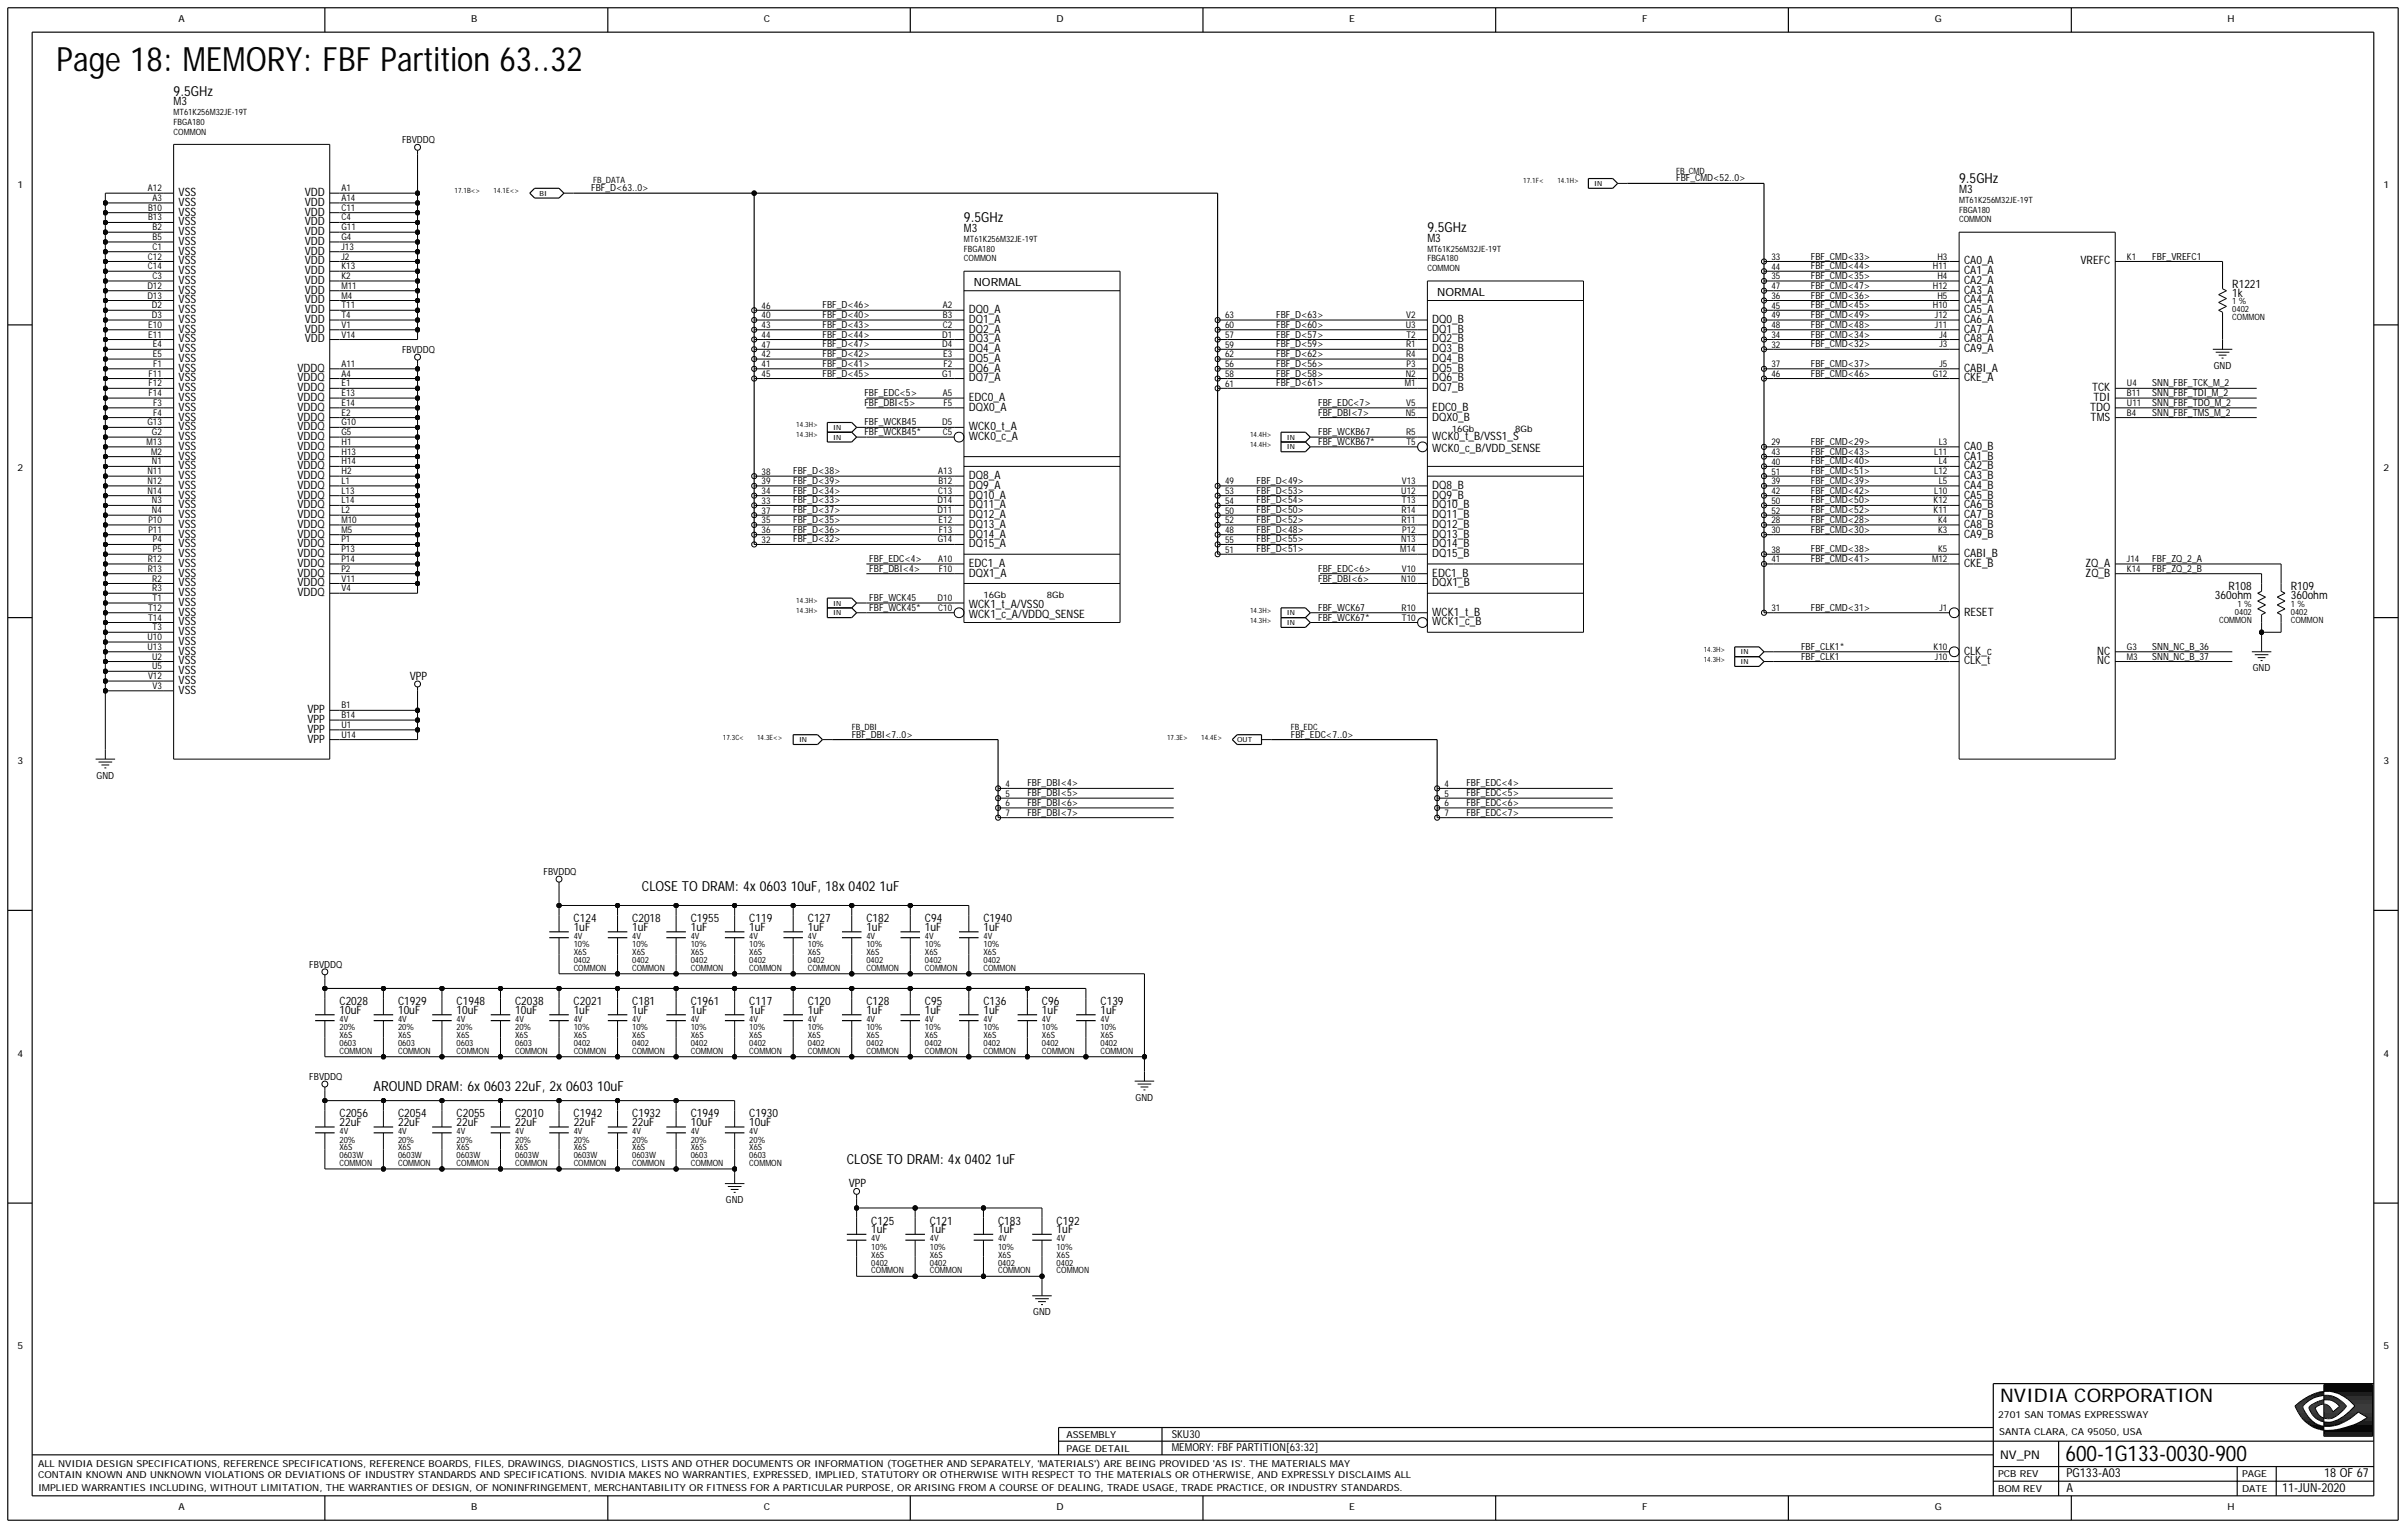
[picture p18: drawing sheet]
<svg xmlns="http://www.w3.org/2000/svg" width="422mm" height="268mm" viewBox="0 0 422 268" stroke-linecap="round" stroke-linejoin="round" font-family="sans-serif">
<defs><g id="words">
<text font-size="5.9" x="9.9" y="12.5">Page 18: MEMORY: FBF Partition 63..32</text>
<text font-size="3.8" x="362.1" y="256.1">600-1G133-0030-900</text>
<text font-size="3.3" x="350.7" y="245.8">NVIDIA CORPORATION</text>
<g font-size="2.4">
<text x="30.4" y="16.8">9.5GHz</text>
<text x="343.5" y="32.2">9.5GHz</text>
<text x="169" y="39">9.5GHz</text>
<text x="250.3" y="40.7">9.5GHz</text>
<text x="112.6" y="156.2">CLOSE TO DRAM: 4x 0603 10uF, 18x 0402 1uF</text>
<text x="65.5" y="191.2">AROUND DRAM: 6x 0603 22uF, 2x 0603 10uF</text>
<text x="148.5" y="204.1">CLOSE TO DRAM: 4x 0402 1uF</text>
</g>
<g font-size="2.2">
<text x="362.3" y="261.5">A</text>
<text x="362.3" y="259">PG133-A03</text>
<text x="400.1" y="261.5">11-JUN-2020</text>
<text x="407.5" y="259">18 OF 67</text>
</g>
<text font-size="2.1" x="350.7" y="255.7">NV_PN</text>
<g font-size="2">
<text x="30.4" y="18.5">M3</text>
<text x="31.3" y="34.4">VSS</text>
<text x="53.4" y="34.4">VDD</text>
<text x="343.5" y="33.9">M3</text>
<text x="31.3" y="41.2">VSS</text>
<text x="31.3" y="39.5">VSS</text>
<text x="31.3" y="37.8">VSS</text>
<text x="31.3" y="36.1">VSS</text>
<text x="53.4" y="41.2">VDD</text>
<text x="53.4" y="39.5">VDD</text>
<text x="53.4" y="37.8">VDD</text>
<text x="53.4" y="36.1">VDD</text>
<text x="169" y="40.7">M3</text>
<text x="31.3" y="44.6">VSS</text>
<text x="31.3" y="42.9">VSS</text>
<text x="31.3" y="46.4">VSS</text>
<text x="53.4" y="46.4">VDD</text>
<text x="53.4" y="44.6">VDD</text>
<text x="53.4" y="42.9">VDD</text>
<text x="250.3" y="42.4">M3</text>
<text x="344.3" y="46.4">CA0_A</text>
<text x="364.8" y="46.4">VREFC</text>
<text x="31.3" y="53.2">VSS</text>
<text x="31.3" y="51.5">VSS</text>
<text x="31.3" y="49.8">VSS</text>
<text x="31.3" y="48.1">VSS</text>
<text x="53.4" y="53.2">VDD</text>
<text x="53.4" y="51.5">VDD</text>
<text x="53.4" y="49.8">VDD</text>
<text x="53.4" y="48.1">VDD</text>
<text x="170.7" y="50.1">NORMAL</text>
<text x="252" y="51.8">NORMAL</text>
<text x="344.3" y="53.2">CA4_A</text>
<text x="344.3" y="49.8">CA2_A</text>
<text x="344.3" y="48.1">CA1_A</text>
<text x="344.3" y="51.5">CA3_A</text>
<text x="391.4" y="50.5">R1221</text>
<text x="391.4" y="52">1k</text>
<text x="31.3" y="58.3">VSS</text>
<text x="31.3" y="56.6">VSS</text>
<text x="31.3" y="54.9">VSS</text>
<text x="53.4" y="58.3">VDD</text>
<text x="53.4" y="56.6">VDD</text>
<text x="53.4" y="54.9">VDD</text>
<text x="169.9" y="56.6">DQ1_A</text>
<text x="169.9" y="54.9">DQ0_A</text>
<text x="169.9" y="58.3">DQ2_A</text>
<text x="251.1" y="56.6">DQ0_B</text>
<text x="251.1" y="58.3">DQ1_B</text>
<text x="344.3" y="58.3">CA7_A</text>
<text x="344.3" y="56.6">CA6_A</text>
<text x="344.3" y="54.9">CA5_A</text>
<text x="31.3" y="65.2">VSS</text>
<text x="31.3" y="63.5">VSS</text>
<text x="31.3" y="60">VSS</text>
<text x="31.3" y="61.7">VSS</text>
<text x="52.2" y="65.2">VDDQ</text>
<text x="53.4" y="60">VDD</text>
<text x="169.9" y="63.5">DQ5_A</text>
<text x="169.9" y="65.2">DQ6_A</text>
<text x="169.9" y="61.7">DQ4_A</text>
<text x="169.9" y="60">DQ3_A</text>
<text x="251.1" y="65.2">DQ5_B</text>
<text x="251.1" y="63.5">DQ4_B</text>
<text x="251.1" y="61.7">DQ3_B</text>
<text x="251.1" y="60">DQ2_B</text>
<text x="344.3" y="65.2">CABI_A</text>
<text x="344.3" y="61.7">CA9_A</text>
<text x="344.3" y="60">CA8_A</text>
<text x="31.3" y="70.3">VSS</text>
<text x="31.3" y="68.6">VSS</text>
<text x="31.3" y="66.9">VSS</text>
<text x="52.2" y="70.3">VDDQ</text>
<text x="52.2" y="68.6">VDDQ</text>
<text x="52.2" y="66.9">VDDQ</text>
<text x="169.9" y="66.9">DQ7_A</text>
<text x="169.9" y="70.3">EDC0_A</text>
<text x="251.1" y="66.9">DQ6_B</text>
<text x="251.1" y="68.6">DQ7_B</text>
<text x="344.3" y="66.9">CKE_A</text>
<text x="366.8" y="68.6">TCK</text>
<text x="367" y="70.3">TDI</text>
<text x="31.3" y="77.1">VSS</text>
<text x="31.3" y="75.4">VSS</text>
<text x="31.3" y="73.7">VSS</text>
<text x="31.3" y="72">VSS</text>
<text x="52.2" y="77.1">VDDQ</text>
<text x="52.2" y="75.4">VDDQ</text>
<text x="52.2" y="73.7">VDDQ</text>
<text x="52.2" y="72">VDDQ</text>
<text x="169.9" y="72">DQX0_A</text>
<text x="169.9" y="77.1">WCK0_c_A</text>
<text x="169.9" y="75.4">WCK0_t_A</text>
<text x="251.1" y="72">EDC0_B</text>
<text x="251.1" y="73.7">DQX0_B</text>
<text x="251.1" y="77.1">WCK0_t_B/VSS1_S</text>
<text x="366.4" y="72">TDO</text>
<text x="366.5" y="73.7">TMS</text>
<text x="31.3" y="84">VSS</text>
<text x="31.3" y="82.3">VSS</text>
<text x="31.3" y="80.6">VSS</text>
<text x="31.3" y="78.9">VSS</text>
<text x="52.2" y="84">VDDQ</text>
<text x="52.2" y="82.3">VDDQ</text>
<text x="52.2" y="80.6">VDDQ</text>
<text x="52.2" y="78.9">VDDQ</text>
<text x="169.9" y="84">DQ8_A</text>
<text x="251.1" y="79.2">WCK0_c_B/VDD_SENSE</text>
<text x="344.3" y="78.9">CA0_B</text>
<text x="344.3" y="80.6">CA1_B</text>
<text x="344.3" y="82.3">CA2_B</text>
<text x="344.3" y="84">CA3_B</text>
<text x="31.3" y="89.1">VSS</text>
<text x="31.3" y="85.7">VSS</text>
<text x="31.3" y="87.4">VSS</text>
<text x="52.2" y="87.4">VDDQ</text>
<text x="52.2" y="85.7">VDDQ</text>
<text x="52.2" y="89.1">VDDQ</text>
<text x="169.9" y="85.7">DQ9_A</text>
<text x="169.9" y="89.1">DQ11_A</text>
<text x="169.9" y="87.4">DQ10_A</text>
<text x="251.1" y="89.1">DQ10_B</text>
<text x="251.1" y="87.4">DQ9_B</text>
<text x="251.1" y="85.7">DQ8_B</text>
<text x="344.3" y="85.7">CA4_B</text>
<text x="344.3" y="87.4">CA5_B</text>
<text x="344.3" y="89.1">CA6_B</text>
<text x="31.3" y="96">VSS</text>
<text x="31.3" y="94.2">VSS</text>
<text x="31.3" y="92.5">VSS</text>
<text x="31.3" y="90.8">VSS</text>
<text x="52.2" y="96">VDDQ</text>
<text x="52.2" y="90.8">VDDQ</text>
<text x="52.2" y="94.2">VDDQ</text>
<text x="52.2" y="92.5">VDDQ</text>
<text x="169.9" y="94.2">DQ14_A</text>
<text x="169.9" y="96">DQ15_A</text>
<text x="169.9" y="92.5">DQ13_A</text>
<text x="169.9" y="90.8">DQ12_A</text>
<text x="251.1" y="92.5">DQ12_B</text>
<text x="251.1" y="94.2">DQ13_B</text>
<text x="251.1" y="90.8">DQ11_B</text>
<text x="251.1" y="96">DQ14_B</text>
<text x="344.3" y="94.2">CA9_B</text>
<text x="344.3" y="92.5">CA8_B</text>
<text x="344.3" y="90.8">CA7_B</text>
<text x="31.3" y="101.1">VSS</text>
<text x="31.3" y="99.4">VSS</text>
<text x="31.3" y="97.7">VSS</text>
<text x="52.2" y="101.1">VDDQ</text>
<text x="52.2" y="99.4">VDDQ</text>
<text x="52.2" y="97.7">VDDQ</text>
<text x="169.9" y="99.4">EDC1_A</text>
<text x="169.9" y="101.1">DQX1_A</text>
<text x="251.1" y="97.7">DQ15_B</text>
<text x="251.1" y="101.1">EDC1_B</text>
<text x="344.3" y="97.7">CABI_B</text>
<text x="344.3" y="99.4">CKE_B</text>
<text x="365.6" y="99.4">ZQ_A</text>
<text x="365.7" y="101.1">ZQ_B</text>
<text x="31.3" y="107.9">VSS</text>
<text x="31.3" y="106.2">VSS</text>
<text x="31.3" y="104.5">VSS</text>
<text x="31.3" y="102.8">VSS</text>
<text x="52.2" y="104.5">VDDQ</text>
<text x="52.2" y="102.8">VDDQ</text>
<text x="169.9" y="106.6">WCK1_t_A/VSS0</text>
<text x="251.1" y="107.9">WCK1_t_B</text>
<text x="251.1" y="102.8">DQX1_B</text>
<text x="344.3" y="107.9">RESET</text>
<text x="388.3" y="105">360ohm</text>
<text x="390.7" y="103.5">R108</text>
<text x="401.6" y="103.5">R109</text>
<text x="401.6" y="105">360ohm</text>
<text x="31.3" y="113.1">VSS</text>
<text x="31.3" y="111.4">VSS</text>
<text x="31.3" y="109.6">VSS</text>
<text x="169.9" y="108.3">WCK1_c_A/VDDQ_SENSE</text>
<text x="251.1" y="109.6">WCK1_c_B</text>
<text x="31.3" y="119.9">VSS</text>
<text x="31.3" y="118.2">VSS</text>
<text x="31.3" y="116.5">VSS</text>
<text x="31.3" y="114.8">VSS</text>
<text x="71.8" y="119.2">VPP</text>
<text x="344.3" y="114.8">CLK_c</text>
<text x="344.3" y="116.5">CLK_t</text>
<text x="367.7" y="116.5">NC</text>
<text x="367.7" y="114.8">NC</text>
<text x="31.3" y="121.6">VSS</text>
<text x="53.9" y="125">VPP</text>
<text x="53.9" y="130.2">VPP</text>
<text x="53.9" y="128.5">VPP</text>
<text x="53.9" y="126.8">VPP</text>
<text x="100.6" y="161.6">C124</text>
<text x="110.8" y="161.6">C2018</text>
<text x="121.1" y="161.6">C1955</text>
<text x="131.4" y="161.6">C119</text>
<text x="141.6" y="161.6">C127</text>
<text x="151.9" y="161.6">C182</text>
<text x="162.2" y="161.6">C94</text>
<text x="172.4" y="161.6">C1940</text>
<text x="100.6" y="163.2">1uF</text>
<text x="110.8" y="163.2">1uF</text>
<text x="121.1" y="163.2">1uF</text>
<text x="131.4" y="163.2">1uF</text>
<text x="141.6" y="163.2">1uF</text>
<text x="151.9" y="163.2">1uF</text>
<text x="162.2" y="163.2">1uF</text>
<text x="172.4" y="163.2">1uF</text>
<text x="59.5" y="176.2">C2028</text>
<text x="59.5" y="177.7">10uF</text>
<text x="69.8" y="176.2">C1929</text>
<text x="69.8" y="177.7">10uF</text>
<text x="80.1" y="176.2">C1948</text>
<text x="80.1" y="177.7">10uF</text>
<text x="90.3" y="176.2">C2038</text>
<text x="90.3" y="177.7">10uF</text>
<text x="100.6" y="176.2">C2021</text>
<text x="100.6" y="177.7">1uF</text>
<text x="110.8" y="176.2">C181</text>
<text x="110.8" y="177.7">1uF</text>
<text x="121.1" y="176.2">C1961</text>
<text x="121.1" y="177.7">1uF</text>
<text x="131.4" y="176.2">C117</text>
<text x="131.4" y="177.7">1uF</text>
<text x="141.6" y="176.2">C120</text>
<text x="141.6" y="177.7">1uF</text>
<text x="151.9" y="176.2">C128</text>
<text x="151.9" y="177.7">1uF</text>
<text x="162.2" y="176.2">C95</text>
<text x="162.2" y="177.7">1uF</text>
<text x="172.4" y="176.2">C136</text>
<text x="172.4" y="177.7">1uF</text>
<text x="182.7" y="176.2">C96</text>
<text x="182.7" y="177.7">1uF</text>
<text x="193" y="176.2">C139</text>
<text x="193" y="177.7">1uF</text>
<text x="59.5" y="195.9">C2056</text>
<text x="59.5" y="197.4">22uF</text>
<text x="69.8" y="195.9">C2054</text>
<text x="69.8" y="197.4">22uF</text>
<text x="80.1" y="195.9">C2055</text>
<text x="80.1" y="197.4">22uF</text>
<text x="90.3" y="195.9">C2010</text>
<text x="90.3" y="197.4">22uF</text>
<text x="100.6" y="195.9">C1942</text>
<text x="100.6" y="197.4">22uF</text>
<text x="110.8" y="195.9">C1932</text>
<text x="110.8" y="197.4">22uF</text>
<text x="121.1" y="195.9">C1949</text>
<text x="121.1" y="197.4">10uF</text>
<text x="131.4" y="195.9">C1930</text>
<text x="131.4" y="197.4">10uF</text>
<text x="148.8" y="208.2">VPP</text>
<text x="152.8" y="214.7">C125</text>
<text x="163" y="214.7">C121</text>
<text x="175" y="214.7">C183</text>
<text x="185.3" y="214.7">C192</text>
<text x="152.8" y="216.2">1uF</text>
<text x="163" y="216.2">1uF</text>
<text x="175" y="216.2">1uF</text>
<text x="185.3" y="216.2">1uF</text>
</g>
<g font-size="1.9">
<text x="205.4" y="252.1">SKU30</text>
<text x="205.4" y="254.4">MEMORY: FBF PARTITION[63:32]</text>
</g>
<g font-size="1.7">
<text x="31.3" y="3.9">A</text>
<text x="82.6" y="3.9">B</text>
<text x="133.9" y="3.9">C</text>
<text x="185.3" y="3.9">D</text>
<text x="236.6" y="3.9">E</text>
<text x="287.9" y="3.9">F</text>
<text x="339.2" y="3.9">G</text>
<text x="390.5" y="3.9">H</text>
<text x="70.5" y="25.1">FBVDDQ</text>
<text x="3.1" y="33">1</text>
<text x="103.7" y="33.5">FBF_D&lt;63..0&gt;</text>
<text x="293.9" y="31.8">FBF_CMD&lt;52..0&gt;</text>
<text x="417.9" y="33">1</text>
<text x="317.5" y="47.2">FBF_CMD&lt;44&gt;</text>
<text x="317.5" y="45.5">FBF_CMD&lt;33&gt;</text>
<text x="377.4" y="45.5">FBF_VREFC1</text>
<text x="317.5" y="52.3">FBF_CMD&lt;36&gt;</text>
<text x="317.5" y="48.9">FBF_CMD&lt;35&gt;</text>
<text x="317.5" y="50.6">FBF_CMD&lt;47&gt;</text>
<text x="144.2" y="55.8">FBF_D&lt;40&gt;</text>
<text x="144.2" y="59.2">FBF_D&lt;44&gt;</text>
<text x="144.2" y="54">FBF_D&lt;46&gt;</text>
<text x="144.2" y="57.5">FBF_D&lt;43&gt;</text>
<text x="223.7" y="55.8">FBF_D&lt;63&gt;</text>
<text x="223.7" y="59.2">FBF_D&lt;57&gt;</text>
<text x="223.7" y="57.5">FBF_D&lt;60&gt;</text>
<text x="317.5" y="59.2">FBF_CMD&lt;34&gt;</text>
<text x="317.5" y="57.5">FBF_CMD&lt;48&gt;</text>
<text x="317.5" y="55.8">FBF_CMD&lt;49&gt;</text>
<text x="317.5" y="54">FBF_CMD&lt;45&gt;</text>
<text x="70.5" y="61.9">FBVDDQ</text>
<text x="144.2" y="62.6">FBF_D&lt;42&gt;</text>
<text x="144.2" y="64.3">FBF_D&lt;41&gt;</text>
<text x="144.2" y="60.9">FBF_D&lt;47&gt;</text>
<text x="223.7" y="64.3">FBF_D&lt;56&gt;</text>
<text x="223.7" y="62.6">FBF_D&lt;62&gt;</text>
<text x="223.7" y="60.9">FBF_D&lt;59&gt;</text>
<text x="317.5" y="64.3">FBF_CMD&lt;37&gt;</text>
<text x="317.5" y="60.9">FBF_CMD&lt;32&gt;</text>
<text x="388.1" y="64.7">GND</text>
<text x="144.2" y="66">FBF_D&lt;45&gt;</text>
<text x="151.6" y="71.2">FBF_DBI&lt;5&gt;</text>
<text x="151.6" y="69.4">FBF_EDC&lt;5&gt;</text>
<text x="223.7" y="66">FBF_D&lt;58&gt;</text>
<text x="223.7" y="67.7">FBF_D&lt;61&gt;</text>
<text x="231.1" y="71.2">FBF_EDC&lt;7&gt;</text>
<text x="317.5" y="66">FBF_CMD&lt;46&gt;</text>
<text x="377.4" y="67.7">SNN_FBF_TCK_M_2</text>
<text x="377.4" y="69.4">SNN_FBF_TDI_M_2</text>
<text x="377.4" y="71.2">SNN_FBF_TDO_M_2</text>
<text x="151.6" y="76.3">FBF_WCKB45*</text>
<text x="151.6" y="74.6">FBF_WCKB45</text>
<text x="231.1" y="72.9">FBF_DBI&lt;7&gt;</text>
<text x="231.1" y="76.3">FBF_WCKB67</text>
<text x="231.1" y="78">FBF_WCKB67*</text>
<text x="317.5" y="78">FBF_CMD&lt;29&gt;</text>
<text x="377.4" y="72.9">SNN_FBF_TMS_M_2</text>
<text x="3.1" y="82.6">2</text>
<text x="139.1" y="83.1">FBF_D&lt;38&gt;</text>
<text x="317.5" y="79.7">FBF_CMD&lt;43&gt;</text>
<text x="317.5" y="81.4">FBF_CMD&lt;40&gt;</text>
<text x="317.5" y="83.1">FBF_CMD&lt;51&gt;</text>
<text x="417.9" y="82.6">2</text>
<text x="139.1" y="84.8">FBF_D&lt;39&gt;</text>
<text x="139.1" y="90">FBF_D&lt;37&gt;</text>
<text x="139.1" y="88.3">FBF_D&lt;33&gt;</text>
<text x="139.1" y="86.6">FBF_D&lt;34&gt;</text>
<text x="220.3" y="90">FBF_D&lt;50&gt;</text>
<text x="220.3" y="88.3">FBF_D&lt;54&gt;</text>
<text x="220.3" y="86.6">FBF_D&lt;53&gt;</text>
<text x="220.3" y="84.8">FBF_D&lt;49&gt;</text>
<text x="317.5" y="84.8">FBF_CMD&lt;39&gt;</text>
<text x="317.5" y="86.6">FBF_CMD&lt;42&gt;</text>
<text x="317.5" y="88.3">FBF_CMD&lt;50&gt;</text>
<text x="317.5" y="90">FBF_CMD&lt;52&gt;</text>
<text x="139.1" y="93.4">FBF_D&lt;36&gt;</text>
<text x="139.1" y="95.1">FBF_D&lt;32&gt;</text>
<text x="139.1" y="91.7">FBF_D&lt;35&gt;</text>
<text x="220.3" y="91.7">FBF_D&lt;52&gt;</text>
<text x="220.3" y="93.4">FBF_D&lt;48&gt;</text>
<text x="220.3" y="95.1">FBF_D&lt;55&gt;</text>
<text x="317.5" y="93.4">FBF_CMD&lt;30&gt;</text>
<text x="317.5" y="91.7">FBF_CMD&lt;28&gt;</text>
<text x="152.4" y="98.5">FBF_EDC&lt;4&gt;</text>
<text x="152.4" y="100.2">FBF_DBI&lt;4&gt;</text>
<text x="220.3" y="96.8">FBF_D&lt;51&gt;</text>
<text x="231.1" y="100.2">FBF_EDC&lt;6&gt;</text>
<text x="231.1" y="101.9">FBF_DBI&lt;6&gt;</text>
<text x="317.5" y="96.8">FBF_CMD&lt;38&gt;</text>
<text x="317.5" y="98.5">FBF_CMD&lt;41&gt;</text>
<text x="377.4" y="98.5">FBF_ZQ_2_A</text>
<text x="377.4" y="100.2">FBF_ZQ_2_B</text>
<text x="152.4" y="105.4">FBF_WCK45</text>
<text x="152.4" y="107.1">FBF_WCK45*</text>
<text x="231.1" y="107.1">FBF_WCK67</text>
<text x="317.5" y="107.1">FBF_CMD&lt;31&gt;</text>
<text x="231.1" y="108.8">FBF_WCK67*</text>
<text x="315.8" y="113.9">FBF_CLK1*</text>
<text x="377.4" y="113.9">SNN_NC_B_36</text>
<text x="315.8" y="115.6">FBF_CLK1</text>
<text x="377.4" y="115.6">SNN_NC_B_37</text>
<text x="395" y="117.7">GND</text>
<text x="149.3" y="129.3">FBF_DBI&lt;7..0&gt;</text>
<text x="226.3" y="129.3">FBF_EDC&lt;7..0&gt;</text>
<text x="3.1" y="133.9">3</text>
<text x="16.9" y="136.5">GND</text>
<text x="180.1" y="137.9">FBF_DBI&lt;4&gt;</text>
<text x="257.1" y="137.9">FBF_EDC&lt;4&gt;</text>
<text x="417.9" y="133.9">3</text>
<text x="180.1" y="141.3">FBF_DBI&lt;6&gt;</text>
<text x="180.1" y="143">FBF_DBI&lt;7&gt;</text>
<text x="180.1" y="139.6">FBF_DBI&lt;5&gt;</text>
<text x="257.1" y="143">FBF_EDC&lt;7&gt;</text>
<text x="257.1" y="141.3">FBF_EDC&lt;6&gt;</text>
<text x="257.1" y="139.6">FBF_EDC&lt;5&gt;</text>
<text x="95.3" y="153.4">FBVDDQ</text>
<text x="54.2" y="169.7">FBVDDQ</text>
<text x="3.1" y="185.3">4</text>
<text x="417.9" y="185.3">4</text>
<text x="54.2" y="189.4">FBVDDQ</text>
<text x="199.1" y="193">GND</text>
<text x="127.3" y="210.9">GND</text>
<text x="181.1" y="230.6">GND</text>
<text x="3.1" y="236.6">5</text>
<text x="417.9" y="236.6">5</text>
<text x="350.3" y="248.5">2701 SAN TOMAS EXPRESSWAY</text>
<text x="350.5" y="251.6">SANTA CLARA, CA 95050, USA</text>
<text x="6.7" y="257.1">ALL NVIDIA DESIGN SPECIFICATIONS, REFERENCE SPECIFICATIONS, REFERENCE BOARDS, FILES, DRAWINGS, DIAGNOSTICS, LISTS AND OTHER DOCUMENTS OR INFORMATION (TOGETHER AND SEPARATELY, 'MATERIALS') ARE BEING PROVIDED 'AS IS'. THE MATERIALS MAY</text>
<text x="187" y="254.5">PAGE DETAIL</text>
<text x="187" y="252.1">ASSEMBLY</text>
<text x="6.7" y="259.2">CONTAIN KNOWN AND UNKNOWN VIOLATIONS OR DEVIATIONS OF INDUSTRY STANDARDS AND SPECIFICATIONS. NVIDIA MAKES NO WARRANTIES, EXPRESSED, IMPLIED, STATUTORY OR OTHERWISE WITH RESPECT TO THE MATERIALS OR OTHERWISE, AND EXPRESSLY DISCLAIMS ALL</text>
<text x="6.7" y="261.4">IMPLIED WARRANTIES INCLUDING, WITHOUT LIMITATION, THE WARRANTIES OF DESIGN, OF NONINFRINGEMENT, MERCHANTABILITY OR FITNESS FOR A PARTICULAR PURPOSE, OR ARISING FROM A COURSE OF DEALING, TRADE USAGE, TRADE PRACTICE, OR INDUSTRY STANDARDS.</text>
<text x="350.3" y="261.5">BOM REV</text>
<text x="350.3" y="259">PCB REV</text>
<text x="393.1" y="259">PAGE</text>
<text x="393.1" y="261.5">DATE</text>
<text x="31.3" y="264.8">A</text>
<text x="82.6" y="264.8">B</text>
<text x="133.9" y="264.8">C</text>
<text x="185.3" y="264.8">D</text>
<text x="236.6" y="264.8">E</text>
<text x="287.9" y="264.8">F</text>
<text x="339.2" y="264.8">G</text>
<text x="390.5" y="264.8">H</text>
</g>
<g font-size="1.6">
<text x="25.9" y="33.5">A12</text>
<text x="26.7" y="35.2">A3</text>
<text x="59.9" y="35.2">A14</text>
<text x="59.9" y="33.5">A1</text>
<text x="26" y="38.7">B13</text>
<text x="26" y="36.9">B10</text>
<text x="26.8" y="40.4">B2</text>
<text x="59.9" y="40.4">G11</text>
<text x="59.9" y="38.7">C4</text>
<text x="59.9" y="36.9">C11</text>
<text x="25.9" y="47.2">C14</text>
<text x="25.9" y="45.5">C12</text>
<text x="26.7" y="43.8">C1</text>
<text x="26.8" y="42.1">B5</text>
<text x="59.9" y="47.2">K13</text>
<text x="59.9" y="45.5">J2</text>
<text x="59.9" y="43.8">J13</text>
<text x="59.9" y="42.1">G4</text>
<text x="310.6" y="47.3">44</text>
<text x="310.6" y="45.6">33</text>
<text x="338.9" y="47.2">H11</text>
<text x="339.7" y="45.5">H3</text>
<text x="372.9" y="45.5">K1</text>
<text x="25.8" y="52.3">D13</text>
<text x="25.8" y="50.6">D12</text>
<text x="26.7" y="48.9">C3</text>
<text x="59.9" y="52.3">M4</text>
<text x="59.9" y="50.6">M11</text>
<text x="59.9" y="48.9">K2</text>
<text x="310.6" y="52.4">36</text>
<text x="310.6" y="50.7">47</text>
<text x="310.6" y="49">35</text>
<text x="338.9" y="50.6">H12</text>
<text x="339.7" y="52.3">H5</text>
<text x="339.7" y="48.9">H4</text>
<text x="26" y="59.2">E11</text>
<text x="26" y="57.5">E10</text>
<text x="26.6" y="55.8">D3</text>
<text x="26.6" y="54">D2</text>
<text x="59.9" y="59.2">V14</text>
<text x="59.9" y="57.5">V1</text>
<text x="59.9" y="55.8">T4</text>
<text x="59.9" y="54">T11</text>
<text x="133.5" y="55.8">40</text>
<text x="133.5" y="54.1">46</text>
<text x="133.5" y="57.5">43</text>
<text x="133.5" y="59.3">44</text>
<text x="165.2" y="59.2">D1</text>
<text x="165.3" y="57.5">C2</text>
<text x="165.3" y="54">A2</text>
<text x="165.3" y="55.8">B3</text>
<text x="214.8" y="57.5">60</text>
<text x="214.8" y="55.8">63</text>
<text x="214.8" y="59.3">57</text>
<text x="246.5" y="57.5">U3</text>
<text x="246.6" y="55.8">V2</text>
<text x="246.6" y="59.2">T2</text>
<text x="310.6" y="57.5">48</text>
<text x="310.6" y="59.3">34</text>
<text x="310.6" y="55.8">49</text>
<text x="310.6" y="54.1">45</text>
<text x="338.9" y="54">H10</text>
<text x="339.3" y="57.5">J11</text>
<text x="339.3" y="55.8">J12</text>
<text x="340" y="59.2">J4</text>
<text x="26.8" y="62.6">E5</text>
<text x="26.8" y="60.9">E4</text>
<text x="26.8" y="64.3">F1</text>
<text x="59.9" y="64.3">A11</text>
<text x="133.5" y="62.7">42</text>
<text x="133.5" y="61">47</text>
<text x="133.5" y="64.4">41</text>
<text x="165.2" y="60.9">D4</text>
<text x="165.4" y="62.6">E3</text>
<text x="165.4" y="64.3">F2</text>
<text x="214.8" y="64.4">56</text>
<text x="214.8" y="62.7">62</text>
<text x="214.8" y="61">59</text>
<text x="246.5" y="62.6">R4</text>
<text x="246.5" y="60.9">R1</text>
<text x="246.6" y="64.3">P3</text>
<text x="310.6" y="61">32</text>
<text x="310.6" y="64.4">37</text>
<text x="340" y="64.3">J5</text>
<text x="340" y="60.9">J3</text>
<text x="26.1" y="69.4">F14</text>
<text x="26.1" y="67.7">F12</text>
<text x="26.1" y="66">F11</text>
<text x="26.8" y="71.2">F3</text>
<text x="59.9" y="71.2">E14</text>
<text x="59.9" y="69.4">E13</text>
<text x="59.9" y="67.7">E1</text>
<text x="59.9" y="66">A4</text>
<text x="133.5" y="66.1">45</text>
<text x="165.2" y="66">G1</text>
<text x="165.3" y="69.4">A5</text>
<text x="165.4" y="71.2">F5</text>
<text x="214.8" y="66.1">58</text>
<text x="214.8" y="67.8">61</text>
<text x="246.3" y="67.7">M1</text>
<text x="246.5" y="66">N2</text>
<text x="246.6" y="71.2">V5</text>
<text x="310.6" y="66.1">46</text>
<text x="338.9" y="66">G12</text>
<text x="372.9" y="71.2">U11</text>
<text x="372.9" y="69.4">B11</text>
<text x="372.9" y="67.7">U4</text>
<text x="25.7" y="78">M13</text>
<text x="25.8" y="74.6">G13</text>
<text x="26.6" y="76.3">G2</text>
<text x="26.8" y="72.9">F4</text>
<text x="59.9" y="78">H1</text>
<text x="59.9" y="76.3">G5</text>
<text x="59.9" y="74.6">G10</text>
<text x="59.9" y="72.9">E2</text>
<text x="165.2" y="74.6">D5</text>
<text x="165.3" y="76.3">C5</text>
<text x="246.5" y="72.9">N5</text>
<text x="246.5" y="76.3">R5</text>
<text x="246.6" y="78">T5</text>
<text x="254.5" y="75.8">16Gb</text>
<text x="265.7" y="75.8">8Gb</text>
<text x="339.9" y="78">L3</text>
<text x="372.9" y="72.9">B4</text>
<text x="25.8" y="83.1">N11</text>
<text x="26.5" y="79.7">M2</text>
<text x="26.6" y="81.4">N1</text>
<text x="59.9" y="83.1">H2</text>
<text x="59.9" y="81.4">H14</text>
<text x="59.9" y="79.7">H13</text>
<text x="133.5" y="83.2">38</text>
<text x="164.5" y="83.1">A13</text>
<text x="310.6" y="83.2">51</text>
<text x="310.6" y="81.5">40</text>
<text x="310.6" y="79.8">43</text>
<text x="310.6" y="78.1">29</text>
<text x="339.1" y="83.1">L12</text>
<text x="339.1" y="79.7">L11</text>
<text x="339.9" y="81.4">L4</text>
<text x="25.8" y="86.6">N14</text>
<text x="25.8" y="84.8">N12</text>
<text x="26.6" y="90">N4</text>
<text x="26.6" y="88.3">N3</text>
<text x="59.9" y="90">L2</text>
<text x="59.9" y="88.3">L14</text>
<text x="59.9" y="86.6">L13</text>
<text x="59.9" y="84.8">L1</text>
<text x="133.5" y="86.6">34</text>
<text x="133.5" y="88.3">33</text>
<text x="133.5" y="84.9">39</text>
<text x="164.4" y="90">D11</text>
<text x="164.4" y="88.3">D14</text>
<text x="164.5" y="86.6">C13</text>
<text x="164.5" y="84.8">B12</text>
<text x="214.8" y="84.9">49</text>
<text x="214.8" y="88.3">54</text>
<text x="214.8" y="86.6">53</text>
<text x="245.7" y="86.6">U12</text>
<text x="245.7" y="90">R14</text>
<text x="245.8" y="84.8">V13</text>
<text x="245.8" y="88.3">T13</text>
<text x="310.6" y="88.3">50</text>
<text x="310.6" y="86.6">42</text>
<text x="310.6" y="84.9">39</text>
<text x="339" y="90">K11</text>
<text x="339" y="88.3">K12</text>
<text x="339.1" y="86.6">L10</text>
<text x="339.9" y="84.8">L5</text>
<text x="26" y="93.4">P11</text>
<text x="26" y="91.7">P10</text>
<text x="26.8" y="95.1">P4</text>
<text x="59.9" y="95.1">P1</text>
<text x="59.9" y="93.4">M5</text>
<text x="59.9" y="91.7">M10</text>
<text x="133.5" y="91.8">35</text>
<text x="133.5" y="90">37</text>
<text x="133.5" y="93.5">36</text>
<text x="133.5" y="95.2">32</text>
<text x="164.4" y="95.1">G14</text>
<text x="164.6" y="91.7">E12</text>
<text x="164.6" y="93.4">F13</text>
<text x="214.8" y="91.8">52</text>
<text x="214.8" y="90">50</text>
<text x="214.8" y="95.2">55</text>
<text x="214.8" y="93.5">48</text>
<text x="245.7" y="95.1">N13</text>
<text x="245.7" y="91.7">R11</text>
<text x="245.8" y="93.4">P12</text>
<text x="310.6" y="91.8">28</text>
<text x="310.6" y="93.5">30</text>
<text x="310.6" y="90">52</text>
<text x="339.8" y="93.4">K3</text>
<text x="339.8" y="91.7">K4</text>
<text x="25.9" y="100.2">R13</text>
<text x="25.9" y="98.5">R12</text>
<text x="26.7" y="101.9">R2</text>
<text x="26.8" y="96.8">P5</text>
<text x="59.9" y="101.9">V11</text>
<text x="59.9" y="100.2">P2</text>
<text x="59.9" y="98.5">P14</text>
<text x="59.9" y="96.8">P13</text>
<text x="164.5" y="98.5">A10</text>
<text x="164.6" y="100.2">F10</text>
<text x="214.8" y="96.9">51</text>
<text x="245.5" y="96.8">M14</text>
<text x="245.7" y="101.9">N10</text>
<text x="245.8" y="100.2">V10</text>
<text x="310.6" y="96.9">38</text>
<text x="310.6" y="98.6">41</text>
<text x="338.7" y="98.5">M12</text>
<text x="339.8" y="96.8">K5</text>
<text x="372.9" y="100.2">K14</text>
<text x="372.9" y="98.5">J14</text>
<text x="26" y="107.1">T12</text>
<text x="26.7" y="103.7">R3</text>
<text x="26.8" y="105.4">T1</text>
<text x="59.9" y="103.7">V4</text>
<text x="164.4" y="105.4">D10</text>
<text x="164.5" y="107.1">C10</text>
<text x="172.4" y="104.9">16Gb</text>
<text x="183.5" y="104.9">8Gb</text>
<text x="245.7" y="107.1">R10</text>
<text x="310.6" y="107.1">31</text>
<text x="340" y="107.1">J1</text>
<text x="25.9" y="113.9">U13</text>
<text x="25.9" y="112.2">U10</text>
<text x="26" y="108.8">T14</text>
<text x="26.8" y="110.5">T3</text>
<text x="245.8" y="108.8">T10</text>
<text x="339" y="113.9">K10</text>
<text x="372.9" y="113.9">G3</text>
<text x="25.9" y="119.1">V12</text>
<text x="26.7" y="117.3">U5</text>
<text x="26.7" y="115.6">U2</text>
<text x="339.3" y="115.6">J10</text>
<text x="372.9" y="115.6">M3</text>
<text x="26.7" y="120.8">V3</text>
<text x="59.9" y="125.9">B14</text>
<text x="59.9" y="124.2">B1</text>
<text x="59.9" y="129.3">U14</text>
<text x="59.9" y="127.6">U1</text>
<text x="176.3" y="137.9">4</text>
<text x="253.3" y="137.9">4</text>
<text x="176.3" y="143.1">7</text>
<text x="176.3" y="141.4">6</text>
<text x="176.3" y="139.6">5</text>
<text x="253.3" y="143.1">7</text>
<text x="253.3" y="141.4">6</text>
<text x="253.3" y="139.6">5</text>
</g>
<g font-size="1.5">
<text x="30.4" y="20.2">MT61K256M32JE-19T</text>
<text x="30.4" y="21.9">FBGA180</text>
<text x="30.4" y="23.6">COMMON</text>
<text x="104" y="32.2">FB_DATA</text>
<text x="293.9" y="30.4">FB_CMD</text>
<text x="343.5" y="35.6">MT61K256M32JE-19T</text>
<text x="343.5" y="39">COMMON</text>
<text x="343.5" y="37.3">FBGA180</text>
<text x="169" y="42.4">MT61K256M32JE-19T</text>
<text x="169" y="44.1">FBGA180</text>
<text x="169" y="45.8">COMMON</text>
<text x="250.3" y="44.1">MT61K256M32JE-19T</text>
<text x="250.3" y="47.5">COMMON</text>
<text x="250.3" y="45.8">FBGA180</text>
<text x="391.4" y="53.4">1 %</text>
<text x="391.4" y="56.1">COMMON</text>
<text x="391.4" y="54.7">0402</text>
<text x="391.8" y="107.8">0402</text>
<text x="392.3" y="106.4">1 %</text>
<text x="401.6" y="106.4">1 %</text>
<text x="401.6" y="107.8">0402</text>
<text x="389.1" y="109.1">COMMON</text>
<text x="401.6" y="109.1">COMMON</text>
<text x="149.3" y="127.9">FB_DBI</text>
<text x="226.3" y="127.9">FB_EDC</text>
<text x="100.6" y="166.1">10%</text>
<text x="100.6" y="167.5">X6S</text>
<text x="100.6" y="164.6">4V</text>
<text x="110.8" y="164.6">4V</text>
<text x="110.8" y="166.1">10%</text>
<text x="110.8" y="167.5">X6S</text>
<text x="121.1" y="166.1">10%</text>
<text x="121.1" y="167.5">X6S</text>
<text x="121.1" y="164.6">4V</text>
<text x="131.4" y="166.1">10%</text>
<text x="131.4" y="167.5">X6S</text>
<text x="131.4" y="164.6">4V</text>
<text x="141.6" y="164.6">4V</text>
<text x="141.6" y="167.5">X6S</text>
<text x="141.6" y="166.1">10%</text>
<text x="151.9" y="164.6">4V</text>
<text x="151.9" y="166.1">10%</text>
<text x="151.9" y="167.5">X6S</text>
<text x="162.2" y="166.1">10%</text>
<text x="162.2" y="167.5">X6S</text>
<text x="162.2" y="164.6">4V</text>
<text x="172.4" y="167.5">X6S</text>
<text x="172.4" y="166.1">10%</text>
<text x="172.4" y="164.6">4V</text>
<text x="100.6" y="168.8">0402</text>
<text x="100.6" y="170.2">COMMON</text>
<text x="110.8" y="170.2">COMMON</text>
<text x="110.8" y="168.8">0402</text>
<text x="121.1" y="170.2">COMMON</text>
<text x="121.1" y="168.8">0402</text>
<text x="131.4" y="168.8">0402</text>
<text x="131.4" y="170.2">COMMON</text>
<text x="141.6" y="170.2">COMMON</text>
<text x="141.6" y="168.8">0402</text>
<text x="151.9" y="168.8">0402</text>
<text x="151.9" y="170.2">COMMON</text>
<text x="162.2" y="170.2">COMMON</text>
<text x="162.2" y="168.8">0402</text>
<text x="172.4" y="168.8">0402</text>
<text x="172.4" y="170.2">COMMON</text>
<text x="59.5" y="179.1">4V</text>
<text x="69.8" y="179.1">4V</text>
<text x="80.1" y="179.1">4V</text>
<text x="90.3" y="179.1">4V</text>
<text x="100.6" y="179.1">4V</text>
<text x="110.8" y="179.1">4V</text>
<text x="121.1" y="179.1">4V</text>
<text x="131.4" y="179.1">4V</text>
<text x="141.6" y="179.1">4V</text>
<text x="151.9" y="179.1">4V</text>
<text x="162.2" y="179.1">4V</text>
<text x="172.4" y="179.1">4V</text>
<text x="182.7" y="179.1">4V</text>
<text x="193" y="179.1">4V</text>
<text x="59.5" y="184.7">COMMON</text>
<text x="59.5" y="182">X6S</text>
<text x="59.5" y="183.4">0603</text>
<text x="59.5" y="180.6">20%</text>
<text x="69.8" y="182">X6S</text>
<text x="69.8" y="180.6">20%</text>
<text x="69.8" y="183.4">0603</text>
<text x="69.8" y="184.7">COMMON</text>
<text x="80.1" y="183.4">0603</text>
<text x="80.1" y="182">X6S</text>
<text x="80.1" y="180.6">20%</text>
<text x="80.1" y="184.7">COMMON</text>
<text x="90.3" y="180.6">20%</text>
<text x="90.3" y="184.7">COMMON</text>
<text x="90.3" y="183.4">0603</text>
<text x="90.3" y="182">X6S</text>
<text x="100.6" y="180.6">10%</text>
<text x="100.6" y="184.7">COMMON</text>
<text x="100.6" y="183.4">0402</text>
<text x="100.6" y="182">X6S</text>
<text x="110.8" y="184.7">COMMON</text>
<text x="110.8" y="182">X6S</text>
<text x="110.8" y="183.4">0402</text>
<text x="110.8" y="180.6">10%</text>
<text x="121.1" y="180.6">10%</text>
<text x="121.1" y="183.4">0402</text>
<text x="121.1" y="184.7">COMMON</text>
<text x="121.1" y="182">X6S</text>
<text x="131.4" y="184.7">COMMON</text>
<text x="131.4" y="182">X6S</text>
<text x="131.4" y="183.4">0402</text>
<text x="131.4" y="180.6">10%</text>
<text x="141.6" y="184.7">COMMON</text>
<text x="141.6" y="182">X6S</text>
<text x="141.6" y="180.6">10%</text>
<text x="141.6" y="183.4">0402</text>
<text x="151.9" y="182">X6S</text>
<text x="151.9" y="180.6">10%</text>
<text x="151.9" y="184.7">COMMON</text>
<text x="151.9" y="183.4">0402</text>
<text x="162.2" y="180.6">10%</text>
<text x="162.2" y="183.4">0402</text>
<text x="162.2" y="182">X6S</text>
<text x="162.2" y="184.7">COMMON</text>
<text x="172.4" y="182">X6S</text>
<text x="172.4" y="183.4">0402</text>
<text x="172.4" y="180.6">10%</text>
<text x="172.4" y="184.7">COMMON</text>
<text x="182.7" y="184.7">COMMON</text>
<text x="182.7" y="183.4">0402</text>
<text x="182.7" y="182">X6S</text>
<text x="182.7" y="180.6">10%</text>
<text x="193" y="180.6">10%</text>
<text x="193" y="184.7">COMMON</text>
<text x="193" y="182">X6S</text>
<text x="193" y="183.4">0402</text>
<text x="59.5" y="203">0603W</text>
<text x="59.5" y="201.7">X6S</text>
<text x="59.5" y="200.3">20%</text>
<text x="59.5" y="198.8">4V</text>
<text x="69.8" y="203">0603W</text>
<text x="69.8" y="201.7">X6S</text>
<text x="69.8" y="200.3">20%</text>
<text x="69.8" y="198.8">4V</text>
<text x="80.1" y="203">0603W</text>
<text x="80.1" y="201.7">X6S</text>
<text x="80.1" y="200.3">20%</text>
<text x="80.1" y="198.8">4V</text>
<text x="90.3" y="203">0603W</text>
<text x="90.3" y="201.7">X6S</text>
<text x="90.3" y="200.3">20%</text>
<text x="90.3" y="198.8">4V</text>
<text x="100.6" y="203">0603W</text>
<text x="100.6" y="201.7">X6S</text>
<text x="100.6" y="198.8">4V</text>
<text x="100.6" y="200.3">20%</text>
<text x="110.8" y="203">0603W</text>
<text x="110.8" y="201.7">X6S</text>
<text x="110.8" y="198.8">4V</text>
<text x="110.8" y="200.3">20%</text>
<text x="121.1" y="200.3">20%</text>
<text x="121.1" y="198.8">4V</text>
<text x="121.1" y="203">0603</text>
<text x="121.1" y="201.7">X6S</text>
<text x="131.4" y="200.3">20%</text>
<text x="131.4" y="198.8">4V</text>
<text x="131.4" y="203">0603</text>
<text x="131.4" y="201.7">X6S</text>
<text x="59.5" y="204.4">COMMON</text>
<text x="69.8" y="204.4">COMMON</text>
<text x="80.1" y="204.4">COMMON</text>
<text x="90.3" y="204.4">COMMON</text>
<text x="100.6" y="204.4">COMMON</text>
<text x="110.8" y="204.4">COMMON</text>
<text x="121.1" y="204.4">COMMON</text>
<text x="131.4" y="204.4">COMMON</text>
<text x="152.8" y="220.5">X6S</text>
<text x="152.8" y="221.9">0402</text>
<text x="152.8" y="219.1">10%</text>
<text x="152.8" y="217.6">4V</text>
<text x="163" y="221.9">0402</text>
<text x="163" y="220.5">X6S</text>
<text x="163" y="219.1">10%</text>
<text x="163" y="217.6">4V</text>
<text x="175" y="217.6">4V</text>
<text x="175" y="220.5">X6S</text>
<text x="175" y="221.9">0402</text>
<text x="175" y="219.1">10%</text>
<text x="185.3" y="217.6">4V</text>
<text x="185.3" y="219.1">10%</text>
<text x="185.3" y="221.9">0402</text>
<text x="185.3" y="220.5">X6S</text>
<text x="152.8" y="223.2">COMMON</text>
<text x="163" y="223.2">COMMON</text>
<text x="175" y="223.2">COMMON</text>
<text x="185.3" y="223.2">COMMON</text>
</g>
<g font-size="1.3">
<text x="79.7" y="33.9">17.1B&lt;&gt;</text>
<text x="86.6" y="33.9">14.1E&lt;&gt;</text>
<text x="267.1" y="32.2">17.1F&lt;</text>
<text x="273" y="32.2">14.1H&gt;</text>
<text x="139.6" y="76.6">14.3H&gt;</text>
<text x="139.6" y="74.9">14.3H&gt;</text>
<text x="219.2" y="76.6">14.4H&gt;</text>
<text x="219.2" y="78.3">14.4H&gt;</text>
<text x="139.6" y="105.7">14.3H&gt;</text>
<text x="139.6" y="107.4">14.3H&gt;</text>
<text x="219.2" y="107.4">14.3H&gt;</text>
<text x="219.2" y="109.1">14.3H&gt;</text>
<text x="298.7" y="114.3">14.3H&gt;</text>
<text x="298.7" y="116">14.3H&gt;</text>
<text x="126.8" y="129.7">17.3C&lt;</text>
<text x="132.7" y="129.7">14.3E&lt;&gt;</text>
<text x="204.6" y="129.7">17.3E&gt;</text>
<text x="210.6" y="129.7">14.4E&gt;</text>
</g>
<g font-size="1.2">
<text x="94.6" y="34.3">BI</text>
<text x="279.5" y="32.6">IN</text>
<text x="146.1" y="77.1">IN</text>
<text x="146.1" y="75.4">IN</text>
<text x="225.6" y="77.1">IN</text>
<text x="225.6" y="78.8">IN</text>
<text x="146.1" y="107.9">IN</text>
<text x="146.1" y="106.2">IN</text>
<text x="225.6" y="107.9">IN</text>
<text x="225.6" y="109.6">IN</text>
<text x="305.2" y="114.7">IN</text>
<text x="305.2" y="116.4">IN</text>
<text x="140.1" y="130.1">IN</text>
<text x="216.9" y="130.1">OUT</text>
</g>
</g></defs>
<g fill="none" stroke="#000" stroke-width=".18">
<path d="M18.5 39v1.7zM18.5 37.3v1.7zM18.5 39h10.2zM18.5 35.6v1.7zM18.5 37.3h10.2zM18.5 33.9v1.7zM18.5 35.6h10.2zM18.5 33.9h10.2zM28.7 37.3h1.7zM28.7 33.9h1.7zM28.7 35.6h1.7zM28.7 39h1.7z"/>
<path d="M30.4 25.3h27.4zM30.4 25.3v107.8zM57.8 33.9h1.7zM57.8 35.6h1.7zM57.8 37.3h1.7zM57.8 39h1.7zM57.8 25.3v107.8zM59.5 39h13.7zM59.5 37.3h13.7zM59.5 35.6h13.7zM59.5 33.9h13.7zM73.2 39v1.7z"/>
<path d="M73.2 37.3v1.7zM73.2 35.6v1.7zM73.2 33.9v1.7zM73.2 27v6.9zM73.2 26.3v.7zM98.9 33.9h1.7zM283.6 32.2h1.7zM18.5 59.5v1.7zM18.5 59.5h10.2zM18.5 57.8v1.7zM18.5 57.8h10.2zM18.5 56.1v1.7z"/>
<path d="M18.5 56.1h10.2zM18.5 54.4v1.7zM18.5 54.4h10.2zM18.5 52.7v1.7zM18.5 52.7h10.2zM18.5 51v1.7zM18.5 49.3v1.7zM18.5 51h10.2zM18.5 47.5v1.8zM18.5 49.3h10.2zM18.5 45.8v1.7zM18.5 47.5h10.2z"/>
<path d="M18.5 44.1v1.7zM18.5 45.8h10.2zM18.5 42.4v1.7zM18.5 44.1h10.2zM18.5 40.7v1.7zM18.5 42.4h10.2zM18.5 40.7h10.2zM28.7 40.7h1.7zM28.7 42.4h1.7zM28.7 44.1h1.7zM28.7 45.8h1.7zM28.7 47.5h1.7z"/>
<path d="M28.7 49.3h1.7zM28.7 51h1.7zM28.7 52.7h1.7zM28.7 54.4h1.7zM28.7 56.1h1.7zM28.7 57.8h1.7zM28.7 59.5h1.7zM57.8 40.7h1.7zM57.8 42.4h1.7zM57.8 44.1h1.7zM57.8 45.8h1.7zM57.8 47.5h1.7z"/>
<path d="M57.8 49.3h1.7zM57.8 51h1.7zM57.8 52.7h1.7zM57.8 54.4h1.7zM57.8 56.1h1.7zM57.8 57.8h1.7zM57.8 59.5h1.7zM59.5 57.8h13.7zM59.5 59.5h13.7zM59.5 56.1h13.7zM59.5 54.4h13.7zM59.5 52.7h13.7z"/>
<path d="M59.5 51h13.7zM59.5 49.3h13.7zM59.5 47.5h13.7zM59.5 45.8h13.7zM59.5 44.1h13.7zM59.5 42.4h13.7zM59.5 40.7h13.7zM73.2 57.8v1.7zM73.2 56.1v1.7zM73.2 54.4v1.7zM73.2 52.7v1.7zM73.2 51v1.7z"/>
<path d="M73.2 49.3v1.7zM73.2 47.5v1.8zM73.2 45.8v1.7zM73.2 44.1v1.7zM73.2 42.4v1.7zM73.2 40.7v1.7zM132.2 59.5h1.7zM132.2 56.1h1.7zM132.2 54.4h1.7zM132.2 57.8h1.7zM133.9 57.8h33.4zM133.9 54.4h33.4z"/>
<path d="M133.9 59.5h33.4zM133.9 56.1h33.4zM167.3 54.4h1.7zM167.3 57.8h1.7zM167.3 59.5h1.7zM167.3 56.1h1.7zM169 51h27.4zM169 47.5h27.4zM169 47.5v61.6zM196.4 47.5v61.6zM213.5 59.5h1.7zM213.5 56.1h1.7z"/>
<path d="M213.5 57.8h1.7zM215.2 57.8h33.3zM215.2 59.5h33.3zM215.2 56.1h33.3zM248.5 56.1h1.8zM248.5 57.8h1.8zM248.5 59.5h1.8zM250.3 52.7h27.3zM250.3 49.3h27.3zM250.3 49.3v61.5zM277.6 49.3v61.5zM309.3 45.8h1.7z"/>
<path d="M309.3 47.5h1.7zM309.3 49.3h1.7zM309.3 51h1.7zM309.3 52.7h1.7zM309.3 54.4h1.7zM309.3 56.1h1.7zM309.3 59.5h1.7zM309.3 57.8h1.7zM311 45.8h30.8zM311 51h30.8zM311 47.5h30.8zM311 49.3h30.8z"/>
<path d="M311 52.7h30.8zM311 54.4h30.8zM311 56.1h30.8zM311 57.8h30.8zM311 59.5h30.8zM341.8 57.8h1.7zM341.8 59.5h1.7zM341.8 54.4h1.7zM341.8 56.1h1.7zM341.8 52.7h1.7zM341.8 49.3h1.7zM341.8 47.5h1.7z"/>
<path d="M341.8 45.8h1.7zM341.8 51h1.7zM343.5 40.7v92.4zM343.5 40.7h27.4zM370.9 45.8h1.7zM370.9 40.7v92.4zM372.6 45.8h17.1zM389 54.4l.7 .3zM389 54.4l1.4-.7zM389 53l1.4 .7zM389 53l1.4-.7zM389 51.7l1.4 .6z"/>
<path d="M389 51.7l1.4-.7zM389.7 56.1v3.4zM389.7 45.8v3.5zM389.7 54.7v1.4zM389.7 50.6l.7 .4zM389.7 49.3v1.3zM389.7 59.5v1.7zM18.5 78.3v1.8zM18.5 78.3h10.2zM18.5 76.6v1.7zM18.5 76.6h10.2zM18.5 74.9v1.7z"/>
<path d="M18.5 74.9h10.2zM18.5 73.2v1.7zM18.5 73.2h10.2zM18.5 71.5v1.7zM18.5 71.5h10.2zM18.5 69.8v1.7zM18.5 68.1v1.7zM18.5 69.8h10.2zM18.5 68.1h10.2zM18.5 66.4v1.7zM18.5 66.4h10.2zM18.5 64.7v1.7z"/>
<path d="M18.5 64.7h10.2zM18.5 62.9v1.8zM18.5 62.9h10.2zM18.5 61.2v1.7zM18.5 61.2h10.2zM28.7 61.2h1.7zM28.7 62.9h1.7zM28.7 64.7h1.7zM28.7 66.4h1.7zM28.7 68.1h1.7zM28.7 69.8h1.7zM28.7 71.5h1.7z"/>
<path d="M28.7 73.2h1.7zM28.7 74.9h1.7zM28.7 76.6h1.7zM28.7 78.3h1.7zM57.8 64.7h1.7zM57.8 66.4h1.7zM57.8 68.1h1.7zM57.8 69.8h1.7zM57.8 71.5h1.7zM57.8 73.2h1.7zM57.8 74.9h1.7zM57.8 76.6h1.7z"/>
<path d="M57.8 78.3h1.7zM59.5 78.3h13.7zM59.5 76.6h13.7zM59.5 74.9h13.7zM59.5 73.2h13.7zM59.5 71.5h13.7zM59.5 69.8h13.7zM59.5 68.1h13.7zM59.5 66.4h13.7zM59.5 64.7h13.7zM73.2 78.3v1.8zM73.2 76.6v1.7z"/>
<path d="M73.2 74.9v1.7zM73.2 73.2v1.7zM73.2 71.5v1.7zM73.2 69.8v1.7zM73.2 68.1v1.7zM73.2 66.4v1.7zM73.2 64.7v1.7zM73.2 63.8v.9zM73.2 63.1v.7zM132.2 62.9h1.7zM132.2 61.2h1.7zM132.2 64.7h1.7z"/>
<path d="M132.2 66.4h1.7zM133.9 61.2h33.4zM133.9 64.7h33.4zM133.9 62.9h33.4zM133.9 66.4h33.4zM150.2 76.6h1.7zM150.2 74.9h1.7zM151.9 74.9h15.4zM151.9 76.6h15.4zM151.9 69.8h15.4zM151.9 71.5h15.4zM167.3 66.4h1.7z"/>
<path d="M167.3 61.2h1.7zM167.3 62.9h1.7zM167.3 64.7h1.7zM167.3 71.5h1.7zM167.3 69.8h1.7zM167.3 74.9h1.7zM213.5 66.4h1.7zM213.5 64.7h1.7zM213.5 68.1h1.7zM213.5 62.9h1.7zM213.5 61.2h1.7zM215.2 61.2h33.3z"/>
<path d="M215.2 62.9h33.3zM215.2 64.7h33.3zM215.2 68.1h33.3zM215.2 66.4h33.3zM229.7 76.6h1.7zM229.7 78.3h1.7zM231.4 78.3h17.1zM231.4 76.6h17.1zM231.4 73.2h17.1zM231.4 71.5h17.1zM248.5 68.1h1.8zM248.5 61.2h1.8z"/>
<path d="M248.5 62.9h1.8zM248.5 64.7h1.8zM248.5 66.4h1.8zM248.5 71.5h1.8zM248.5 73.2h1.8zM248.5 76.6h1.8zM309.3 64.7h1.7zM309.3 61.2h1.7zM309.3 66.4h1.7zM309.3 78.3h1.7zM311 66.4h30.8zM311 78.3h30.8z"/>
<path d="M311 61.2h30.8zM311 64.7h30.8zM341.8 78.3h1.7zM341.8 61.2h1.7zM341.8 64.7h1.7zM341.8 66.4h1.7zM370.9 73.2h1.7zM370.9 71.5h1.7zM370.9 69.8h1.7zM370.9 68.1h1.7zM372.6 73.2h23.1zM372.6 71.5h23.1z"/>
<path d="M372.6 69.8h23.1zM372.6 68.1h23.1zM388 61.2h3.4zM388.5 61.7h2.4zM389 62.3h1.4zM389.5 62.8h.3zM18.5 98.9v1.7zM18.5 98.9h10.2zM18.5 97.2v1.7zM18.5 97.2h10.2zM18.5 95.4v1.8zM18.5 95.4h10.2z"/>
<path d="M18.5 93.7v1.7zM18.5 93.7h10.2zM18.5 92v1.7zM18.5 92h10.2zM18.5 90.3v1.7zM18.5 90.3h10.2zM18.5 88.6v1.7zM18.5 88.6h10.2zM18.5 86.9v1.7zM18.5 85.2v1.7zM18.5 86.9h10.2zM18.5 85.2h10.2z"/>
<path d="M18.5 83.5v1.7zM18.5 83.5h10.2zM18.5 81.8v1.7zM18.5 81.8h10.2zM18.5 80.1v1.7zM18.5 80.1h10.2zM28.7 80.1h1.7zM28.7 81.8h1.7zM28.7 83.5h1.7zM28.7 85.2h1.7zM28.7 86.9h1.7zM28.7 88.6h1.7z"/>
<path d="M28.7 90.3h1.7zM28.7 92h1.7zM28.7 93.7h1.7zM28.7 97.2h1.7zM28.7 95.4h1.7zM28.7 98.9h1.7zM57.8 80.1h1.7zM57.8 81.8h1.7zM57.8 83.5h1.7zM57.8 88.6h1.7zM57.8 86.9h1.7zM57.8 85.2h1.7z"/>
<path d="M57.8 92h1.7zM57.8 90.3h1.7zM57.8 97.2h1.7zM57.8 95.4h1.7zM57.8 93.7h1.7zM57.8 98.9h1.7zM59.5 98.9h13.7zM59.5 97.2h13.7zM59.5 95.4h13.7zM59.5 93.7h13.7zM59.5 92h13.7zM59.5 90.3h13.7z"/>
<path d="M59.5 88.6h13.7zM59.5 86.9h13.7zM59.5 85.2h13.7zM59.5 83.5h13.7zM59.5 81.8h13.7zM59.5 80.1h13.7zM73.2 98.9v1.7zM73.2 97.2v1.7zM73.2 95.4v1.8zM73.2 93.7v1.7zM73.2 92v1.7zM73.2 90.3v1.7z"/>
<path d="M73.2 88.6v1.7zM73.2 86.9v1.7zM73.2 85.2v1.7zM73.2 83.5v1.7zM73.2 81.8v1.7zM73.2 80.1v1.7zM132.2 83.5h1.7zM132.2 88.6h1.7zM132.2 95.4h1.7zM132.2 92h1.7zM132.2 85.2h1.7zM132.2 93.7h1.7z"/>
<path d="M132.2 86.9h1.7zM132.2 90.3h1.7zM133.9 86.9h33.4zM133.9 88.6h33.4zM133.9 90.3h33.4zM133.9 92h33.4zM133.9 95.4h33.4zM133.9 93.7h33.4zM133.9 85.2h33.4zM133.9 83.5h33.4zM151.9 98.9h15.4zM167.3 83.5h1.7z"/>
<path d="M167.3 86.9h1.7zM167.3 88.6h1.7zM167.3 90.3h1.7zM167.3 95.4h1.7zM167.3 93.7h1.7zM167.3 92h1.7zM167.3 98.9h1.7zM167.3 85.2h1.7zM169 80.1h27.4zM169 81.8h27.4zM169 97.2h27.4zM213.5 97.2h1.7z"/>
<path d="M213.5 93.7h1.7zM213.5 90.3h1.7zM213.5 92h1.7zM213.5 85.2h1.7zM213.5 86.9h1.7zM213.5 88.6h1.7zM213.5 95.4h1.7zM215.2 85.2h33.3zM215.2 95.4h33.3zM215.2 86.9h33.3zM215.2 88.6h33.3zM215.2 90.3h33.3z"/>
<path d="M215.2 93.7h33.3zM215.2 92h33.3zM215.2 97.2h33.3zM248.5 97.2h1.8zM248.5 85.2h1.8zM248.5 86.9h1.8zM248.5 88.6h1.8zM248.5 90.3h1.8zM248.5 93.7h1.8zM248.5 92h1.8zM248.5 95.4h1.8zM250.3 98.9h27.3z"/>
<path d="M250.3 83.5h27.3zM250.3 81.8h27.3zM309.3 80.1h1.7zM309.3 81.8h1.7zM309.3 83.5h1.7zM309.3 85.2h1.7zM309.3 86.9h1.7zM309.3 88.6h1.7zM309.3 90.3h1.7zM309.3 93.7h1.7zM309.3 92h1.7zM309.3 98.9h1.7z"/>
<path d="M309.3 97.2h1.7zM311 83.5h30.8zM311 90.3h30.8zM311 92h30.8zM311 98.9h30.8zM311 97.2h30.8zM311 88.6h30.8zM311 86.9h30.8zM311 85.2h30.8zM311 81.8h30.8zM311 80.1h30.8zM311 93.7h30.8z"/>
<path d="M341.8 97.2h1.7zM341.8 98.9h1.7zM341.8 92h1.7zM341.8 93.7h1.7zM341.8 88.6h1.7zM341.8 90.3h1.7zM341.8 86.9h1.7zM341.8 85.2h1.7zM341.8 83.5h1.7zM341.8 81.8h1.7zM341.8 80.1h1.7zM370.9 98.9h1.7z"/>
<path d="M372.6 98.9h27.3zM399.9 98.9v3.4zM18.5 119.4v1.7zM18.5 119.4h10.2zM18.5 117.7v1.7zM18.5 117.7h10.2zM18.5 116v1.7zM18.5 116h10.2zM18.5 114.3v1.7zM18.5 114.3h10.2zM18.5 112.6v1.7zM18.5 112.6h10.2z"/>
<path d="M18.5 110.8v1.8zM18.5 110.8h10.2zM18.5 109.1v1.7zM18.5 109.1h10.2zM18.5 107.4v1.7zM18.5 107.4h10.2zM18.5 105.7v1.7zM18.5 105.7h10.2zM18.5 104v1.7zM18.5 102.3v1.7zM18.5 104h10.2zM18.5 102.3h10.2z"/>
<path d="M18.5 100.6v1.7zM18.5 100.6h10.2zM28.7 100.6h1.7zM28.7 105.7h1.7zM28.7 104h1.7zM28.7 102.3h1.7zM28.7 109.1h1.7zM28.7 107.4h1.7zM28.7 114.3h1.7zM28.7 112.6h1.7zM28.7 110.8h1.7zM28.7 119.4h1.7z"/>
<path d="M28.7 117.7h1.7zM28.7 116h1.7zM57.8 100.6h1.7zM57.8 104h1.7zM57.8 102.3h1.7zM59.5 102.3h13.7zM59.5 104h13.7zM59.5 100.6h13.7zM73.2 102.3v1.7zM73.2 100.6v1.7zM150.2 107.4h1.7zM150.2 105.7h1.7z"/>
<path d="M151.9 100.6h15.4zM151.9 107.4h15.4zM151.9 105.7h15.4zM167.3 100.6h1.7zM167.3 105.7h1.7zM169 102.3h27.4zM169 109.1h27.4zM229.7 109.1h1.7zM229.7 107.4h1.7zM231.4 102.3h17.1zM231.4 100.6h17.1zM231.4 109.1h17.1z"/>
<path d="M231.4 107.4h17.1zM248.5 102.3h1.8zM248.5 100.6h1.8zM248.5 107.4h1.8zM250.3 104h27.3zM250.3 110.8h27.3zM309.3 107.4h1.7zM309.3 114.3h1.7zM309.3 116h1.7zM311 116h30.8zM311 114.3h30.8zM311 107.4h30.8z"/>
<path d="M341.8 116h1.7zM370.9 114.3h1.7zM370.9 116h1.7zM370.9 100.6h1.7zM372.6 100.6h23.9zM372.6 114.3h18.8zM372.6 116h18.8zM394.8 114.3h3.4zM395.3 114.8h2.4zM395.8 106.7l1.4 .7zM395.8 106.7l1.4-.6zM395.8 105.4l1.4 .7z"/>
<path d="M395.8 105.4l1.4-.7zM395.8 104l1.4 .7zM395.8 104l.7-.3zM395.8 115.3h1.4zM396.3 115.8h.4zM396.5 100.6v1.7zM396.5 110.8h3.4zM396.5 109.1v1.7zM396.5 110.8v1.8zM396.5 107.8v1.3zM396.5 107.8l.7-.4zM396.5 102.3v1.4z"/>
<path d="M396.5 112.6v1.7zM399.3 107.4l.6 .4zM399.3 107.4l1.3-.7zM399.3 106.1l1.3 .6zM399.3 106.1l1.3-.7zM399.3 104.7l1.3 .7zM399.3 104.7l1.3-.7zM399.9 109.1v1.7zM399.9 107.8v1.3zM399.9 103.7l.7 .3zM399.9 102.3v1.4zM16.8 133.1h3.4z"/>
<path d="M17.3 133.6h2.4zM17.8 134.1h1.4zM18.3 134.6h.3zM18.5 121.1h10.2zM18.5 121.1v10.3zM18.5 131.4v1.7zM28.7 121.1h1.7zM30.4 133.1h27.4zM57.8 127.9h1.7zM57.8 126.2h1.7zM57.8 124.5h1.7zM57.8 129.7h1.7z"/>
<path d="M59.5 127.9h13.7zM59.5 129.7h13.7zM59.5 126.2h13.7zM59.5 124.5h13.7zM73.2 127.9v1.8zM73.2 126.2v1.7zM73.2 124.5v1.7zM73.2 121.1v3.4zM73.2 120.4v.7zM144.2 129.7h1.7zM175 138.2h1.7zM175 139.9h1.7z"/>
<path d="M176.7 138.2h29.1zM176.7 139.9h29.1zM221.2 129.7h1.7zM252 138.2h1.7zM252 139.9h1.7zM253.7 139.9h29.1zM253.7 138.2h29.1zM343.5 133.1h27.4zM98 158.7h10.3zM98 155.3v3.4zM98 158.7v1.7zM98 154.6v.7z"/>
<path d="M108.3 158.7h10.2zM108.3 158.7v1.7zM118.5 158.7h10.3zM118.5 158.7v1.7zM128.8 158.7h10.3zM128.8 158.7v1.7zM139.1 158.7h10.2zM139.1 158.7v1.7zM149.3 158.7h10.3zM149.3 158.7v1.7zM159.6 158.7h10.3zM159.6 158.7v1.7z"/>
<path d="M169.9 158.7v1.7zM175 141.6h1.7zM175 143.3h1.7zM176.7 141.6h29.1zM176.7 143.3h29.1zM252 141.6h1.7zM252 143.3h1.7zM253.7 143.3h29.1zM253.7 141.6h29.1zM57 173.3h10.2zM57 171.6v1.7zM57 173.3v1.7z"/>
<path d="M57 170.9v.7zM57 178.9v2.9zM57 175v2.9zM67.2 173.3h10.3zM67.2 173.3v1.7zM67.2 178.9v2.9zM67.2 175v2.9zM77.5 173.3h10.2zM77.5 173.3v1.7zM77.5 178.9v2.9zM77.5 175v2.9zM87.7 173.3h10.3z"/>
<path d="M87.7 173.3v1.7zM87.7 178.9v2.9zM87.7 175v2.9zM98 173.3h10.3zM98 173.3v1.7zM98 170.7h10.3zM98 167.3v3.4zM98 164.4v2.9zM98 160.4v3zM98 178.9v2.9zM98 175v2.9zM108.3 173.3h10.2z"/>
<path d="M108.3 173.3v1.7zM108.3 170.7h10.2zM108.3 167.3v3.4zM108.3 164.4v2.9zM108.3 160.4v3zM108.3 178.9v2.9zM108.3 175v2.9zM118.5 173.3h10.3zM118.5 173.3v1.7zM118.5 170.7h10.3zM118.5 167.3v3.4zM118.5 164.4v2.9z"/>
<path d="M118.5 160.4v3zM118.5 178.9v2.9zM118.5 175v2.9zM128.8 173.3h10.3zM128.8 173.3v1.7zM128.8 170.7h10.3zM128.8 167.3v3.4zM128.8 164.4v2.9zM128.8 160.4v3zM128.8 178.9v2.9zM128.8 175v2.9zM139.1 173.3h10.2z"/>
<path d="M139.1 173.3v1.7zM139.1 170.7h10.2zM139.1 167.3v3.4zM139.1 164.4v2.9zM139.1 160.4v3zM139.1 178.9v2.9zM139.1 175v2.9zM149.3 173.3h10.3zM149.3 173.3v1.7zM149.3 170.7h10.3zM149.3 167.3v3.4zM149.3 164.4v2.9z"/>
<path d="M149.3 160.4v3zM149.3 178.9v2.9zM149.3 175v2.9zM159.6 173.3h10.3zM159.6 173.3v1.7zM159.6 170.7h10.3zM159.6 167.3v3.4zM159.6 164.4v2.9zM159.6 160.4v3zM159.6 178.9v2.9zM159.6 175v2.9zM169.9 173.3h10.2z"/>
<path d="M169.9 173.3v1.7zM169.9 170.7h30.7zM169.9 167.3v3.4zM169.9 164.4v2.9zM169.9 160.4v3zM169.9 178.9v2.9zM169.9 175v2.9zM180.1 173.3h10.3zM180.1 173.3v1.7zM180.1 178.9v2.9zM180.1 175v2.9zM190.4 173.3v1.7z"/>
<path d="M190.4 178.9v2.9zM190.4 175v2.9zM200.6 170.7v14.6zM57 185.3h10.2zM57 181.8v3.5zM57 193h10.2zM57 191.2v1.8zM57 193v1.7zM57 190.6v.6zM57 198.6v2.9zM57 194.7v2.9zM67.2 185.3h10.3z"/>
<path d="M67.2 181.8v3.5zM67.2 193h10.3zM67.2 193v1.7zM67.2 198.6v2.9zM67.2 194.7v2.9zM77.5 185.3h10.2zM77.5 181.8v3.5zM77.5 193h10.2zM77.5 193v1.7zM77.5 198.6v2.9zM77.5 194.7v2.9zM87.7 185.3h10.3z"/>
<path d="M87.7 181.8v3.5zM87.7 193h10.3zM87.7 193v1.7zM87.7 198.6v2.9zM87.7 194.7v2.9zM98 185.3h10.3zM98 181.8v3.5zM98 193h10.3zM98 193v1.7zM98 198.6v2.9zM98 194.7v2.9zM108.3 185.3h10.2z"/>
<path d="M108.3 181.8v3.5zM108.3 193h10.2zM108.3 193v1.7zM108.3 198.6v2.9zM108.3 194.7v2.9zM118.5 185.3h10.3zM118.5 181.8v3.5zM118.5 193h10.3zM118.5 193v1.7zM118.5 198.6v2.9zM118.5 194.7v2.9zM128.8 185.3h10.3z"/>
<path d="M128.8 181.8v3.5zM128.8 193v1.7zM128.8 198.6v2.9zM128.8 194.7v2.9zM139.1 185.3h10.2zM139.1 181.8v3.5zM149.3 185.3h10.3zM149.3 181.8v3.5zM159.6 185.3h10.3zM159.6 181.8v3.5zM169.9 185.3h10.2zM169.9 181.8v3.5z"/>
<path d="M180.1 185.3h10.3zM180.1 181.8v3.5zM190.4 185.3h10.2zM190.4 181.8v3.5zM198.9 189.5h3.5zM199.5 190h2.3zM200 190.6h1.3zM200.5 191.1h.3zM200.6 185.3v2.5zM200.6 187.8v1.7zM57 204.9h10.2zM57 201.5v3.4z"/>
<path d="M67.2 204.9h10.3zM67.2 201.5v3.4zM77.5 204.9h10.2zM77.5 201.5v3.4zM87.7 204.9h10.3zM87.7 201.5v3.4zM98 204.9h10.3zM98 201.5v3.4zM108.3 204.9h10.2zM108.3 201.5v3.4zM118.5 204.9h10.3zM118.5 201.5v3.4z"/>
<path d="M127.1 207.5h3.4zM127.6 208h2.4zM128.1 208.5h1.4zM128.6 209h.4zM128.8 201.5v3.4zM128.8 204.9v.9zM128.8 205.8v1.7zM150.2 211.8h10.2zM150.2 210.1v1.7zM150.2 211.8v1.7zM150.2 209.4v.7zM150.2 217.4v2.9z"/>
<path d="M150.2 213.5v2.9zM160.4 211.8h12zM160.4 211.8v1.7zM160.4 217.4v2.9zM160.4 213.5v2.9zM172.4 211.8h10.3zM172.4 211.8v1.7zM172.4 217.4v2.9zM172.4 213.5v2.9zM182.7 211.8v1.7zM182.7 217.4v2.9zM182.7 213.5v2.9z"/>
<path d="M150.2 223.7h10.2zM150.2 220.3v3.4zM160.4 223.7h12zM160.4 220.3v3.4zM172.4 223.7h10.3zM172.4 220.3v3.4zM181 227.2h3.4zM181.5 227.7h2.4zM182 228.2h1.4zM182.5 228.7h.4zM182.7 223.7v1.8zM182.7 220.3v3.4z"/>
<path d="M182.7 225.5v1.7zM402.4 246.5h1.4M402.5 246.7h1.2M402.5 246.8h1.3M402.6 246.3h1.3M402.6 247h1.2M402.7 247.2l-.3-.7a8.1 8.1 0 0 1 6.4-2.5 7.1 7.1 0 0 1 4.1 2.5 10.4 10.4 0 0 1-2.7 2.2M402.7 247.2a6.1 6.1 0 0 0 2.7 2.9M402.7 247.2h1.2M402.8 247.3h1.2zM402.8 246.2h1.2M402.9 247.5h1.2"/>
<path d="M403 246h1.2M403 247.7h1.2M403.1 247.9h1.2M403.2 245.8h1.2M403.2 248h1.3M403.3 248.2h1.3M403.4 245.6h1.3M403.5 248.4h1.2M403.6 248.5h1.2M403.7 245.5h1.2M403.7 248.7h1.3M403.9 248.9h1.2"/>
<path d="M403.9 245.3h1.3M404 249.1h1.3M404.2 249.2h1.3M404.2 245.1h1.3M404.5 249.4h1.3M404.5 245h1.4M404.7 249.6h1.3M404.7 248.4a4.4 4.4 0 0 0 2.8 1.7 8.3 8.3 0 0 0 6-2.6l1.6 1-.4 .2M404.8 244.8h1.7M404.8 246.8h1.1M404.9 246.7h1.2M404.9 246.7l-.1 .2 .2 .4 .9 1.2"/>
<path d="M404.9 247h1.1M404.9 249.7h1.5M404.9 245.5l-1.2 1.1 .2 .6 .8 1.2M405 247.2h1M405 247.3h1.1zM405 246.5h1.3M405.1 249.9h1.7M405.1 247.5h1.1M405.2 244.6h2.9l1.6 .5M405.2 246.3h1.4M405.2 247.7h1.1M405.3 247.9h1.1"/>
<path d="M405.4 250.1h2M405.5 248h1M405.5 244.4h1.9M405.5 245.1l-.6 .4M405.6 248.2h1.1M405.6 246.2h1.6M405.8 250.3h1.6M405.8 248.4h1.1M405.9 246h1.5M405.9 246.8a1.65 1.65 0 0 1 2.7 0l.1 .2M405.9 246.8l.8 1.4M405.9 248.5h1.4"/>
<path d="M405.9 248.5l.3 .2M406 244.3h1.4M406.2 248.7h1.2M406.2 250.4h1.2M406.2 248.7a3.6 3.6 0 0 0 4 0M406.2 245.8h1.2M406.5 248.9h.9M406.5 244.1h.9M406.6 245.6h.8M406.7 248.2l.2 .2M406.8 250.6h.6M406.8 249.1h.6"/>
<path d="M406.9 248.4a2.14 2.14 0 0 0 1.7 .3M407.2 245.5h.2M407.4 247.3h1.5zM407.4 248.5h1.6M407.4 247.2h1.4M407.4 246.8h1.2M407.4 246.3h.6M407.4 248h2.5M407.4 246.7h1.1M407.4 246.5h.9M407.4 247.9h2.7M407.4 248.2h2.2"/>
<path d="M407.4 248.4h1.9M407.4 247h1.3M407.4 247.7h2.9M407.4 243.6h8.6M407.4 242.9h8.6M407.4 243.8h8.6M407.4 243.2h8.6M407.4 243.1h8.6M407.4 243.4h8.6M407.4 249.9h1.9M407.4 249.6h2.9M407.4 249.4h3.3"/>
<path d="M407.4 245.3h2.6M407.4 245h2M407.4 244.8h1.5M407.4 245.1h2.4M407.4 250.9h8.6M407.4 251.6h8.6M407.4 251.5h8.6M407.4 251.3h8.6M407.4 251.1h8.6M407.4 249.7h2.5M407.4 247.5h3.1M407.4 242.7h8.6v9.1h-8.6z"/>
<path d="M407.4 250.8h8.6M407.5 244.6l-2 .5M408.5 243.9h7.5M408.6 248.7h.1M408.7 245.5h1.6M409 249.2h2.1M409.1 245.6h1.4M409.2 247.3h1.4zM409.3 244.1h6.7M409.4 245.8h1.3M409.4 247.2h1.4M409.5 249.1h1.9"/>
<path d="M409.7 246h1.2M409.7 247h1.3M409.7 245.1l1.3 .9 .4 .5-.1 .2M409.8 250.6h6.2M409.9 246.8h1.2M409.9 246.2h1.2M409.9 244.3h6.1M409.9 248.9h1.8M410 246.3h1.2M410.1 246.7h1.2M410.2 246.5h1.2M410.2 246.5l-1.2 1-.3-.5"/>
<path d="M410.2 246.5a3.2 3.2 0 0 0-4.5-.5l-.8 .7M410.2 248.7h1.7M410.3 244.4h5.7M410.5 248.5h1.7M410.6 250.4h5.4M410.6 244.6h5.4M410.8 248.4h1.6M410.9 244.8h5.1M411 248.2h1.6M411.2 245h4.8M411.2 250.3h4.8M411.3 248h1.6"/>
<path d="M411.3 246.7l-1.5 1.4-1.1 .6M411.4 245.1h4.6M411.5 247.9h1.6M411.6 247.7h1.7M411.7 245.3h4.3M411.8 250.1h4.2M411.8 245.5h4.2M411.8 247.5h4.2M412 247.3h4zM412 245.6h4M412.2 247.2h3.8M412.2 245.8h3.8"/>
<path d="M412.3 249.9h3.7M412.4 247h3.6M412.4 246h3.6M412.5 246.8h3.5M412.6 246.2h3.4M412.7 246.7h3.3M412.7 246.3h3.3M412.8 249.7h3.2M412.9 246.5h3.1M413.2 249.6h2.8M413.6 249.4h2.4M413.8 247.7h2.2"/>
<path d="M413.9 249.2h2.1M414 247.9h2M414.2 249.1h1.8M414.3 248h1.7M414.4 248.9h1.6M414.6 248.2h1.4M414.7 248.7h1.3M414.7 248.7a12.9 12.9 0 0 1-7.7 2l-1.6-.6M414.9 248.4h1.1M415 248.5h1"/>
<circle cx="73.2" cy="25.8" r=".52"/>
<circle cx="132.2" cy="57.8" r=".45"/>
<circle cx="132.2" cy="59.5" r=".45"/>
<circle cx="132.2" cy="56.1" r=".45"/>
<circle cx="132.2" cy="54.4" r=".45"/>
<circle cx="213.5" cy="57.8" r=".45"/>
<circle cx="213.5" cy="59.5" r=".45"/>
<circle cx="213.5" cy="56.1" r=".45"/>
<circle cx="309.3" cy="51" r=".45"/>
<circle cx="309.3" cy="52.7" r=".45"/>
<circle cx="309.3" cy="57.8" r=".45"/>
<circle cx="309.3" cy="49.3" r=".45"/>
<circle cx="309.3" cy="56.1" r=".45"/>
<circle cx="309.3" cy="47.6" r=".45"/>
<circle cx="309.3" cy="45.8" r=".45"/>
<circle cx="309.3" cy="59.5" r=".45"/>
<circle cx="309.3" cy="54.4" r=".45"/>
<circle cx="73.2" cy="62.6" r=".52"/>
<circle cx="132.2" cy="62.9" r=".45"/>
<circle cx="132.2" cy="61.2" r=".45"/>
<circle cx="132.2" cy="64.7" r=".45"/>
<circle cx="132.2" cy="66.4" r=".45"/>
<circle cx="168.1" cy="76.6" r=".86"/>
<circle cx="213.5" cy="61.2" r=".45"/>
<circle cx="213.5" cy="64.7" r=".45"/>
<circle cx="213.5" cy="68.1" r=".45"/>
<circle cx="213.5" cy="62.9" r=".45"/>
<circle cx="213.5" cy="66.4" r=".45"/>
<circle cx="249.4" cy="78.3" r=".86"/>
<circle cx="309.3" cy="64.7" r=".45"/>
<circle cx="309.3" cy="78.3" r=".45"/>
<circle cx="309.3" cy="61.2" r=".45"/>
<circle cx="309.3" cy="66.4" r=".45"/>
<circle cx="132.2" cy="85.2" r=".45"/>
<circle cx="132.2" cy="90.3" r=".45"/>
<circle cx="132.2" cy="95.5" r=".45"/>
<circle cx="132.2" cy="83.5" r=".45"/>
<circle cx="132.2" cy="93.7" r=".45"/>
<circle cx="132.2" cy="88.6" r=".45"/>
<circle cx="132.2" cy="86.9" r=".45"/>
<circle cx="132.2" cy="92" r=".45"/>
<circle cx="213.5" cy="90.3" r=".45"/>
<circle cx="213.5" cy="85.2" r=".45"/>
<circle cx="213.5" cy="95.5" r=".45"/>
<circle cx="213.5" cy="93.7" r=".45"/>
<circle cx="213.5" cy="92" r=".45"/>
<circle cx="213.5" cy="88.6" r=".45"/>
<circle cx="213.5" cy="97.2" r=".45"/>
<circle cx="213.5" cy="86.9" r=".45"/>
<circle cx="309.3" cy="85.2" r=".45"/>
<circle cx="309.3" cy="83.5" r=".45"/>
<circle cx="309.3" cy="90.3" r=".45"/>
<circle cx="309.3" cy="98.9" r=".45"/>
<circle cx="309.3" cy="93.7" r=".45"/>
<circle cx="309.3" cy="81.8" r=".45"/>
<circle cx="309.3" cy="97.2" r=".45"/>
<circle cx="309.3" cy="86.9" r=".45"/>
<circle cx="309.3" cy="80.1" r=".45"/>
<circle cx="309.3" cy="88.6" r=".45"/>
<circle cx="309.3" cy="92" r=".45"/>
<circle cx="73.2" cy="119.9" r=".52"/>
<circle cx="168.1" cy="107.4" r=".86"/>
<circle cx="249.4" cy="109.1" r=".86"/>
<circle cx="309.3" cy="107.4" r=".45"/>
<circle cx="342.6" cy="107.4" r=".86"/>
<circle cx="342.6" cy="114.3" r=".86"/>
<circle cx="175" cy="138.2" r=".45"/>
<circle cx="175" cy="139.9" r=".45"/>
<circle cx="252" cy="138.2" r=".45"/>
<circle cx="252" cy="139.9" r=".45"/>
<circle cx="98" cy="154.1" r=".52"/>
<circle cx="175" cy="143.3" r=".45"/>
<circle cx="175" cy="141.6" r=".45"/>
<circle cx="252" cy="143.3" r=".45"/>
<circle cx="252" cy="141.6" r=".45"/>
<circle cx="57" cy="170.4" r=".52"/>
<circle cx="57" cy="190" r=".52"/>
<circle cx="150.2" cy="208.9" r=".52"/>
</g>
<g fill="none" stroke="#000" stroke-width=".2">
<path d="M1.4 1.4v265.1zM1.4 1.4h419.1zM5.6 5.6v256.6zM5.6 5.6h410.6zM57 1.4v4.2zM106.6 1.4v4.2zM159.6 1.4v4.2zM210.9 1.4v4.2zM262.2 1.4v4.2zM313.5 1.4v4.2zM363.2 1.4v4.2zM416.2 5.6v256.6z"/>
<path d="M420.5 1.4v265.1zM92.9 33.9l.8 .8zM93.7 34.7h4.3zM93.7 33l-.8 .9zM93.7 33h4.3zM98 34.7l.9-.8zM98 33l.9 .9zM100.6 33.9h31.6zM132.2 33.9v20.5zM132.2 33.9h81.3zM213.5 33.9v22.2zM278.5 31.3h4.3z"/>
<path d="M278.5 31.3v1.7zM278.5 33h4.3zM282.8 31.3l.8 .9zM282.8 33l.8-.8zM285.3 32.2h24zM309.3 32.2v13.6zM1.4 57h4.2zM132.2 59.5v1.7zM132.2 57.8v1.7zM132.2 56.1v1.7zM132.2 54.4v1.7zM213.5 56.1v1.7z"/>
<path d="M213.5 57.8v1.7zM213.5 59.5v1.7zM309.3 59.5v1.7zM309.3 57.8v1.7zM309.3 56.1v1.7zM309.3 54.4v1.7zM309.3 52.7v1.7zM309.3 51v1.7zM309.3 49.3v1.7zM309.3 47.5v1.8zM309.3 45.8v1.7zM416.2 57h4.3z"/>
<path d="M132.2 66.4v17.1zM132.2 64.7v1.7zM132.2 62.9v1.8zM132.2 61.2v1.7zM145.1 75.8h4.2zM145.1 75.8v1.7zM145.1 77.5h4.2zM145.1 74.1h4.2zM145.1 74.1v1.7zM149.3 75.8l.9 .8zM149.3 77.5l.9-.9zM149.3 74.1l.9 .8z"/>
<path d="M149.3 75.8l.9-.9zM213.5 61.2v1.7zM213.5 62.9v1.8zM213.5 64.7v1.7zM213.5 66.4v1.7zM213.5 68.1v17.1zM224.6 75.8h4.3zM224.6 75.8v1.7zM224.6 77.5h4.3zM224.6 77.5v1.7zM224.6 79.2h4.3zM228.9 75.8l.8 .8z"/>
<path d="M228.9 77.5l.8-.9zM228.9 77.5l.8 .8zM229.7 78.3l-.8 .9zM309.3 78.3v1.8zM309.3 66.4v11.9zM309.3 64.7v1.7zM309.3 61.2v3.5zM132.2 92v1.7zM132.2 90.3v1.7zM132.2 93.7v1.7zM132.2 88.6v1.7zM132.2 86.9v1.7z"/>
<path d="M132.2 85.2v1.7zM132.2 83.5v1.7zM213.5 85.2v1.7zM213.5 86.9v1.7zM213.5 88.6v1.7zM213.5 90.3v1.7zM213.5 92v1.7zM213.5 93.7v1.7zM213.5 95.4v1.8zM309.3 97.2v1.7zM309.3 93.7v3.5zM309.3 98.9v8.5z"/>
<path d="M309.3 92v1.7zM309.3 90.3v1.7zM309.3 88.6v1.7zM309.3 86.9v1.7zM309.3 85.2v1.7zM309.3 83.5v1.7zM309.3 81.8v1.7zM309.3 80.1v1.7zM1.4 108.3h4.2zM145.1 106.6h4.2zM145.1 106.6v1.7zM145.1 108.3h4.2z"/>
<path d="M145.1 104.9h4.2zM145.1 104.9v1.7zM149.3 106.6l.9 .8zM149.3 108.3l.9-.9zM149.3 104.9l.9 .8zM149.3 106.6l.9-.9zM224.6 108.3h4.3zM224.6 108.3v1.7zM224.6 110h4.3zM224.6 106.6h4.3zM224.6 106.6v1.7zM228.9 108.3l.8 .8z"/>
<path d="M228.9 106.6l.8 .8zM229.7 109.1l-.8 .9zM229.7 107.4l-.8 .9zM304.1 113.4h4.3zM304.1 113.4v1.7zM304.1 115.1h4.3zM304.1 115.1v1.7zM304.1 116.8h4.3zM308.4 113.4l.9 .9zM308.4 115.1l.9 .9zM309.3 114.3l-.9 .8zM309.3 116l-.9 .8z"/>
<path d="M416.2 108.3h4.3zM139.1 128.8h4.2zM139.1 128.8v1.7zM139.1 130.5h4.2zM143.3 128.8l.9 .9zM144.2 129.7l-.9 .8zM145.9 129.7h29.1zM175 139.9v1.7zM175 138.2v1.7zM175 129.7v8.5zM216 129.7l.9-.9zM216 129.7l.9 .8z"/>
<path d="M216.9 128.8h4.3zM216.9 130.5h4.3zM221.2 128.8v1.7zM222.9 129.7h29.1zM252 139.9v1.7zM252 138.2v1.7zM252 129.7v8.5zM1.4 159.6h4.2zM175 141.6v1.7zM252 141.6v1.7zM416.2 159.6h4.3zM55.2 177.9h3.5z"/>
<path d="M55.2 178.9h3.5zM65.5 177.9h3.4zM65.5 178.9h3.4zM75.8 177.9h3.4zM75.8 178.9h3.4zM86 177.9h3.5zM86 178.9h3.5zM96.3 163.4h3.4zM96.3 164.4h3.4zM96.3 177.9h3.4zM96.3 178.9h3.4zM106.6 163.4h3.4z"/>
<path d="M106.6 164.4h3.4zM106.6 177.9h3.4zM106.6 178.9h3.4zM116.8 163.4h3.5zM116.8 164.4h3.5zM116.8 177.9h3.5zM116.8 178.9h3.5zM127.1 163.4h3.4zM127.1 164.4h3.4zM127.1 177.9h3.4zM127.1 178.9h3.4zM137.4 163.4h3.4z"/>
<path d="M137.4 164.4h3.4zM137.4 177.9h3.4zM137.4 178.9h3.4zM147.6 163.4h3.4zM147.6 164.4h3.4zM147.6 177.9h3.4zM147.6 178.9h3.4zM157.9 163.4h3.4zM157.9 164.4h3.4zM157.9 177.9h3.4zM157.9 178.9h3.4zM168.1 163.4h3.5z"/>
<path d="M168.1 164.4h3.5zM168.1 177.9h3.5zM168.1 178.9h3.5zM178.4 177.9h3.4zM178.4 178.9h3.4zM188.7 177.9h3.4zM188.7 178.9h3.4zM55.2 197.6h3.5zM55.2 198.6h3.5zM65.5 197.6h3.4zM65.5 198.6h3.4zM75.8 197.6h3.4z"/>
<path d="M75.8 198.6h3.4zM86 197.6h3.5zM86 198.6h3.5zM96.3 197.6h3.4zM96.3 198.6h3.4zM106.6 197.6h3.4zM106.6 198.6h3.4zM116.8 197.6h3.5zM116.8 198.6h3.5zM127.1 197.6h3.4zM127.1 198.6h3.4zM1.4 210.9h4.2z"/>
<path d="M148.5 216.4h3.4zM148.5 217.4h3.4zM158.7 216.4h3.5zM158.7 217.4h3.5zM170.7 216.4h3.4zM170.7 217.4h3.4zM181 216.4h3.4zM181 217.4h3.4zM416.2 210.9h4.3zM5.6 255h343.9zM185.6 250.3v4.7zM185.6 252.7h230.6z"/>
<path d="M185.6 250.3h163.9zM203.7 250.3v4.7zM349.5 242.6h66.7zM349.5 259.7h66.7zM349.5 257.1h66.7zM349.5 242.6v19.6zM360.9 252.7v9.5zM392.2 257.1v5.1zM399.1 257.1v5.1zM1.4 266.5h419.1zM5.6 262.2h410.6zM57 262.2v4.3z"/>
<path d="M106.6 262.2v4.3zM159.6 262.2v4.3zM210.9 262.2v4.3zM262.2 262.2v4.3zM313.5 262.2v4.3zM363.2 262.2v4.3z"/>
</g>
<g fill="#000" stroke="#000" stroke-width=".18">
<circle cx="18.5" cy="35.6" r=".41"/>
<circle cx="18.5" cy="39" r=".41"/>
<circle cx="18.5" cy="37.3" r=".41"/>
<circle cx="73.2" cy="35.6" r=".41"/>
<circle cx="73.2" cy="37.3" r=".41"/>
<circle cx="73.2" cy="33.9" r=".41"/>
<circle cx="73.2" cy="39" r=".41"/>
<circle cx="132.2" cy="33.9" r=".41"/>
<circle cx="18.5" cy="44.1" r=".41"/>
<circle cx="18.5" cy="42.4" r=".41"/>
<circle cx="18.5" cy="40.7" r=".41"/>
<circle cx="18.5" cy="54.4" r=".41"/>
<circle cx="18.5" cy="57.8" r=".41"/>
<circle cx="18.5" cy="56.1" r=".41"/>
<circle cx="18.5" cy="52.7" r=".41"/>
<circle cx="18.5" cy="47.5" r=".41"/>
<circle cx="18.5" cy="49.3" r=".41"/>
<circle cx="18.5" cy="45.8" r=".41"/>
<circle cx="18.5" cy="51" r=".41"/>
<circle cx="18.5" cy="59.5" r=".41"/>
<circle cx="73.2" cy="56.1" r=".41"/>
<circle cx="73.2" cy="40.7" r=".41"/>
<circle cx="73.2" cy="47.5" r=".41"/>
<circle cx="73.2" cy="52.7" r=".41"/>
<circle cx="73.2" cy="57.8" r=".41"/>
<circle cx="73.2" cy="54.4" r=".41"/>
<circle cx="73.2" cy="42.4" r=".41"/>
<circle cx="73.2" cy="44.1" r=".41"/>
<circle cx="73.2" cy="49.3" r=".41"/>
<circle cx="73.2" cy="51" r=".41"/>
<circle cx="73.2" cy="45.8" r=".41"/>
<circle cx="18.5" cy="76.6" r=".41"/>
<circle cx="18.5" cy="69.8" r=".41"/>
<circle cx="18.5" cy="78.3" r=".41"/>
<circle cx="18.5" cy="74.9" r=".41"/>
<circle cx="18.5" cy="71.5" r=".41"/>
<circle cx="18.5" cy="68.1" r=".41"/>
<circle cx="18.5" cy="66.4" r=".41"/>
<circle cx="18.5" cy="64.7" r=".41"/>
<circle cx="18.5" cy="73.2" r=".41"/>
<circle cx="18.5" cy="62.9" r=".41"/>
<circle cx="18.5" cy="61.2" r=".41"/>
<circle cx="73.2" cy="64.7" r=".41"/>
<circle cx="73.2" cy="69.8" r=".41"/>
<circle cx="73.2" cy="66.4" r=".41"/>
<circle cx="73.2" cy="78.3" r=".41"/>
<circle cx="73.2" cy="76.6" r=".41"/>
<circle cx="73.2" cy="68.1" r=".41"/>
<circle cx="73.2" cy="71.5" r=".41"/>
<circle cx="73.2" cy="74.9" r=".41"/>
<circle cx="73.2" cy="73.2" r=".41"/>
<circle cx="18.5" cy="92" r=".41"/>
<circle cx="18.5" cy="98.9" r=".41"/>
<circle cx="18.5" cy="97.2" r=".41"/>
<circle cx="18.5" cy="95.4" r=".41"/>
<circle cx="18.5" cy="93.7" r=".41"/>
<circle cx="18.5" cy="88.6" r=".41"/>
<circle cx="18.5" cy="86.9" r=".41"/>
<circle cx="18.5" cy="83.5" r=".41"/>
<circle cx="18.5" cy="85.2" r=".41"/>
<circle cx="18.5" cy="80.1" r=".41"/>
<circle cx="18.5" cy="81.8" r=".41"/>
<circle cx="18.5" cy="90.3" r=".41"/>
<circle cx="73.2" cy="83.5" r=".41"/>
<circle cx="73.2" cy="88.6" r=".41"/>
<circle cx="73.2" cy="90.3" r=".41"/>
<circle cx="73.2" cy="93.7" r=".41"/>
<circle cx="73.2" cy="97.2" r=".41"/>
<circle cx="73.2" cy="98.9" r=".41"/>
<circle cx="73.2" cy="80.1" r=".41"/>
<circle cx="73.2" cy="86.9" r=".41"/>
<circle cx="73.2" cy="85.2" r=".41"/>
<circle cx="73.2" cy="92" r=".41"/>
<circle cx="73.2" cy="95.4" r=".41"/>
<circle cx="73.2" cy="81.8" r=".41"/>
<circle cx="18.5" cy="119.4" r=".41"/>
<circle cx="18.5" cy="110.8" r=".41"/>
<circle cx="18.5" cy="112.6" r=".41"/>
<circle cx="18.5" cy="109.1" r=".41"/>
<circle cx="18.5" cy="105.7" r=".41"/>
<circle cx="18.5" cy="117.7" r=".41"/>
<circle cx="18.5" cy="114.3" r=".41"/>
<circle cx="18.5" cy="102.3" r=".41"/>
<circle cx="18.5" cy="104" r=".41"/>
<circle cx="18.5" cy="100.6" r=".41"/>
<circle cx="18.5" cy="107.4" r=".41"/>
<circle cx="18.5" cy="116" r=".41"/>
<circle cx="73.2" cy="100.6" r=".41"/>
<circle cx="73.2" cy="102.3" r=".41"/>
<circle cx="396.5" cy="110.8" r=".41"/>
<circle cx="18.5" cy="121.1" r=".41"/>
<circle cx="73.2" cy="124.5" r=".41"/>
<circle cx="73.2" cy="127.9" r=".41"/>
<circle cx="73.2" cy="126.2" r=".41"/>
<circle cx="98" cy="158.7" r=".41"/>
<circle cx="108.3" cy="158.7" r=".41"/>
<circle cx="118.5" cy="158.7" r=".41"/>
<circle cx="128.8" cy="158.7" r=".41"/>
<circle cx="139.1" cy="158.7" r=".41"/>
<circle cx="149.3" cy="158.7" r=".41"/>
<circle cx="159.6" cy="158.7" r=".41"/>
<circle cx="57" cy="173.3" r=".41"/>
<circle cx="67.2" cy="173.3" r=".41"/>
<circle cx="77.5" cy="173.3" r=".41"/>
<circle cx="87.7" cy="173.3" r=".41"/>
<circle cx="98" cy="173.3" r=".41"/>
<circle cx="108.3" cy="173.3" r=".41"/>
<circle cx="108.3" cy="170.7" r=".41"/>
<circle cx="118.5" cy="173.3" r=".41"/>
<circle cx="118.5" cy="170.7" r=".41"/>
<circle cx="128.8" cy="173.3" r=".41"/>
<circle cx="128.8" cy="170.7" r=".41"/>
<circle cx="139.1" cy="173.3" r=".41"/>
<circle cx="139.1" cy="170.7" r=".41"/>
<circle cx="149.3" cy="173.3" r=".41"/>
<circle cx="149.3" cy="170.7" r=".41"/>
<circle cx="159.6" cy="173.3" r=".41"/>
<circle cx="159.6" cy="170.7" r=".41"/>
<circle cx="169.9" cy="173.3" r=".41"/>
<circle cx="169.9" cy="170.7" r=".41"/>
<circle cx="180.1" cy="173.3" r=".41"/>
<circle cx="57" cy="193" r=".41"/>
<circle cx="67.2" cy="193" r=".41"/>
<circle cx="67.2" cy="185.3" r=".41"/>
<circle cx="77.5" cy="185.3" r=".41"/>
<circle cx="77.5" cy="193" r=".41"/>
<circle cx="87.7" cy="193" r=".41"/>
<circle cx="87.7" cy="185.3" r=".41"/>
<circle cx="98" cy="185.3" r=".41"/>
<circle cx="98" cy="193" r=".41"/>
<circle cx="108.3" cy="185.3" r=".41"/>
<circle cx="108.3" cy="193" r=".41"/>
<circle cx="118.5" cy="185.3" r=".41"/>
<circle cx="118.5" cy="193" r=".41"/>
<circle cx="128.8" cy="185.3" r=".41"/>
<circle cx="139.1" cy="185.3" r=".41"/>
<circle cx="149.3" cy="185.3" r=".41"/>
<circle cx="159.6" cy="185.3" r=".41"/>
<circle cx="169.9" cy="185.3" r=".41"/>
<circle cx="180.1" cy="185.3" r=".41"/>
<circle cx="190.4" cy="185.3" r=".41"/>
<circle cx="200.6" cy="185.3" r=".41"/>
<circle cx="67.2" cy="204.9" r=".41"/>
<circle cx="77.5" cy="204.9" r=".41"/>
<circle cx="87.7" cy="204.9" r=".41"/>
<circle cx="98" cy="204.9" r=".41"/>
<circle cx="108.3" cy="204.9" r=".41"/>
<circle cx="118.5" cy="204.9" r=".41"/>
<circle cx="128.8" cy="204.9" r=".41"/>
<circle cx="150.2" cy="211.8" r=".41"/>
<circle cx="160.4" cy="211.8" r=".41"/>
<circle cx="172.4" cy="211.8" r=".41"/>
<circle cx="160.4" cy="223.7" r=".41"/>
<circle cx="172.4" cy="223.7" r=".41"/>
<circle cx="182.7" cy="223.7" r=".41"/>
</g>
<use href="#words"/>
</svg>
